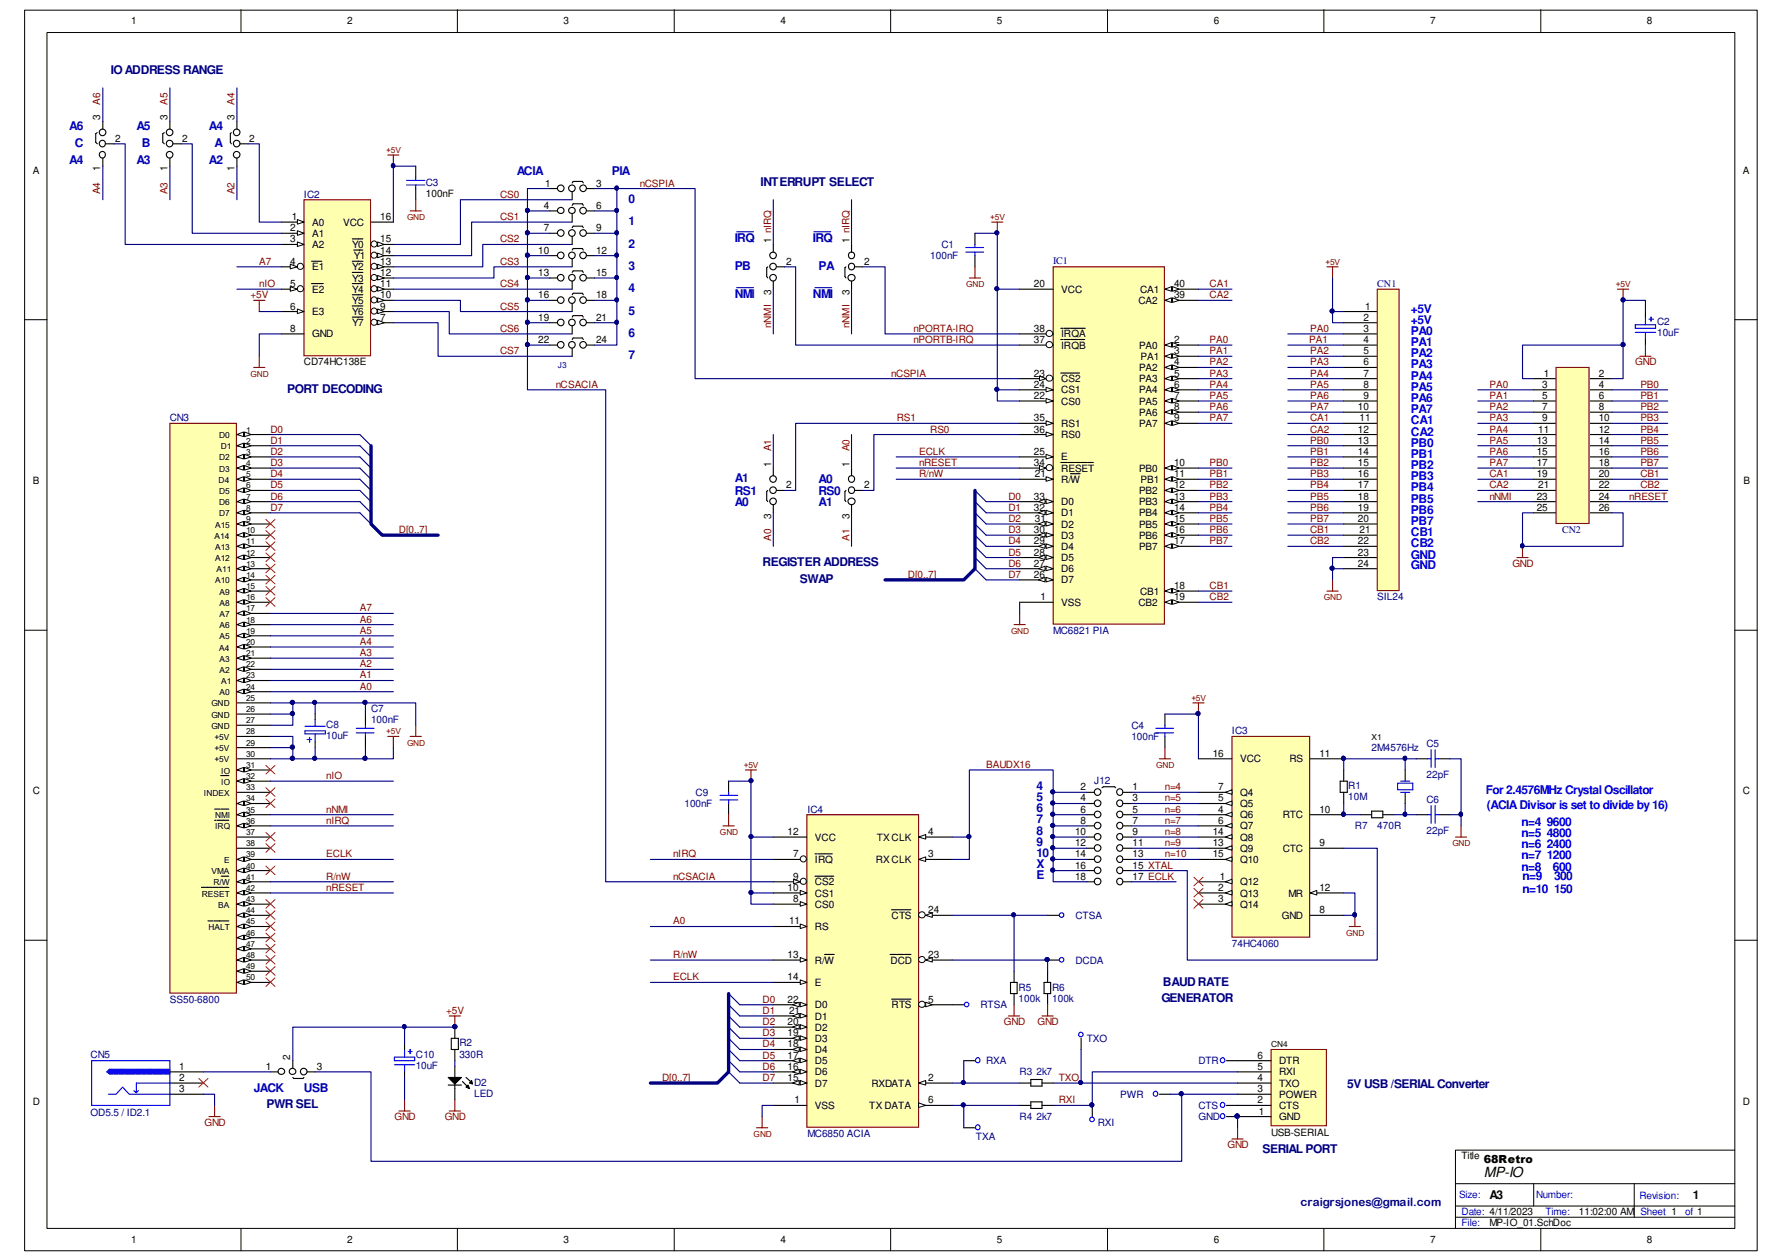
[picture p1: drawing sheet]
<svg xmlns="http://www.w3.org/2000/svg" width="297mm" height="210mm" viewBox="0 0 297 210" stroke-linecap="round" stroke-linejoin="round" font-family="sans-serif">
<defs><g id="words">
<text font-size="2.3" x="247.4" y="196.1">MP-IO</text>
<g font-size="2" fill="#000080">
<text x="18.5" y="12.4">IOADDRESS RANGE</text>
<text x="126.8" y="31">INTERRUPT SELECT</text>
<text x="47.9" y="65.4">PORT DECODING</text>
<text x="127.1" y="94.3">REGISTER ADDRESS</text>
<text x="133.3" y="97.1">SWAP</text>
<text x="193.6" y="167">GENERATOR</text>
<text x="193.8" y="164.3">BAUDRATE</text>
<text x="44.4" y="184.7">PWR SEL</text>
<text x="224.6" y="181.3">5V USB /SERIAL Converter</text>
<text x="210.4" y="192.1">SERIAL PORT</text>
</g>
<g font-size="2" fill="#0000bf">
<text x="11.6" y="21.7">A6</text>
<text x="22.7" y="21.7">A5</text>
<text x="34.8" y="21.7">A4</text>
<text x="11.6" y="27.3">A4</text>
<text x="12.5" y="24.5">C</text>
<text x="22.7" y="27.3">A3</text>
<text x="23.7" y="24.5">B</text>
<text x="34.8" y="27.3">A2</text>
<text x="35.8" y="24.5">A</text>
<text x="86.1" y="29.1">ACIA</text>
<text x="102" y="29.1">PIA</text>
<text x="104.8" y="33.8">0</text>
<text x="104.8" y="37.5">1</text>
<text x="104.8" y="41.2">2</text>
<text x="122.5" y="40.3">IRQ</text>
<text x="135.5" y="40.3">IRQ</text>
<text x="104.8" y="45">3</text>
<text x="122.5" y="45">PB</text>
<text x="136.4" y="45">PA</text>
<text x="104.8" y="48.7">4</text>
<text x="104.8" y="52.4">5</text>
<text x="122.5" y="49.6">NMI</text>
<text x="135.5" y="49.6">NMI</text>
<text x="104.8" y="56.1">6</text>
<text x="104.8" y="59.9">7</text>
<text x="122.5" y="82.4">RS1</text>
<text x="122.5" y="80.3">A1</text>
<text x="136.4" y="82.4">RS0</text>
<text x="136.4" y="80.5">A0</text>
<text x="122.5" y="84.2">A0</text>
<text x="136.4" y="84.2">A1</text>
<text x="172.8" y="131.6">4</text>
<text x="172.8" y="133.4">5</text>
<text x="172.8" y="135.3">6</text>
<text x="172.8" y="137.2">7</text>
<text x="172.8" y="139">8</text>
<text x="172.8" y="140.9">9</text>
<text x="172.8" y="142.7">10</text>
<text x="172.8" y="144.6">X</text>
<text x="172.8" y="146.5">E</text>
<text x="42.3" y="181.9">JACK</text>
<text x="50.7" y="181.9">USB</text>
</g>
<g font-size="2" fill="#00f">
<text x="235.2" y="53.9">+5V</text>
<text x="235.2" y="52.1">+5V</text>
<text x="235.2" y="55.8">PA0</text>
<text x="235.2" y="57.7">PA1</text>
<text x="235.2" y="59.5">PA2</text>
<text x="235.2" y="63.2">PA4</text>
<text x="235.2" y="65.1">PA5</text>
<text x="235.2" y="61.4">PA3</text>
<text x="235.2" y="67">PA6</text>
<text x="235.2" y="68.8">PA7</text>
<text x="235.2" y="70.7">CA1</text>
<text x="235.2" y="74.4">PB0</text>
<text x="235.2" y="76.3">PB1</text>
<text x="235.2" y="72.6">CA2</text>
<text x="235.2" y="78.1">PB2</text>
<text x="235.2" y="80">PB3</text>
<text x="235.2" y="81.9">PB4</text>
<text x="235.2" y="83.7">PB5</text>
<text x="235.2" y="85.6">PB6</text>
<text x="235.2" y="87.5">PB7</text>
<text x="235.2" y="89.3">CB1</text>
<text x="235.2" y="91.2">CB2</text>
<text x="235.2" y="93">GND</text>
<text x="235.2" y="94.7">GND</text>
<text x="247.7" y="132.3">For 2.4576MHz Crystal Oscillator</text>
<text x="247.9" y="134.8">(ACIADivisor is set to divide by16)</text>
<text x="253.6" y="137.6">n=4</text>
<text x="257.8" y="137.6">9600</text>
<text x="253.6" y="139.4">n=5</text>
<text x="253.6" y="141.3">n=6</text>
<text x="253.6" y="143.2">n=7</text>
<text x="257.8" y="139.4">4800</text>
<text x="257.8" y="141.3">2400</text>
<text x="257.8" y="143.2">1200</text>
<text x="253.6" y="145">n=8</text>
<text x="253.8" y="146.6">n=9</text>
<text x="253.8" y="148.8">n=10</text>
<text x="258.9" y="145">600</text>
<text x="259" y="146.6">300</text>
<text x="259" y="148.8">150</text>
</g>
<g font-size="2">
<text x="248.3" y="199.7">A3</text>
<text x="282.1" y="199.7">1</text>
</g>
<text font-size="1.9" fill="#000080" x="216.8" y="200.8">craigrsjones@gmail.com</text>
<text font-size="1.8" x="247.4" y="193.8">68Retro</text>
<g font-size="1.7">
<text x="21.9" y="4.1">1</text>
<text x="57.9" y="4.1">2</text>
<text x="93.9" y="4.1">3</text>
<text x="130.1" y="4.1">4</text>
<text x="166.2" y="4.1">5</text>
<text x="202.3" y="4.1">6</text>
<text x="238.4" y="4.1">7</text>
<text x="274.5" y="4.1">8</text>
<text x="16.7" y="20.1" transform="rotate(-90 16.7 20.1)">3</text>
<text x="19.2" y="23.6">2</text>
<text x="27.9" y="20.1" transform="rotate(-90 27.9 20.1)">3</text>
<text x="30.3" y="23.6">2</text>
<text x="39.1" y="20.1" transform="rotate(-90 39.1 20.1)">3</text>
<text x="41.5" y="23.6">2</text>
<text x="5.5" y="29">A</text>
<text x="16.7" y="28.4" transform="rotate(-90 16.7 28.4)">1</text>
<text x="27.9" y="28.4" transform="rotate(-90 27.9 28.4)">1</text>
<text x="39.1" y="28.4" transform="rotate(-90 39.1 28.4)">1</text>
<text x="290.5" y="29">A</text>
<text x="71" y="32.8">100nF</text>
<text x="90.6" y="34.8">4</text>
<text x="90.9" y="31.1">1</text>
<text x="99.4" y="31.1">3</text>
<text x="99.4" y="34.8">6</text>
<text x="48.4" y="38.5">2</text>
<text x="48.4" y="40.4">3</text>
<text x="48.6" y="36.7">1</text>
<text x="52" y="37.6">A0</text>
<text x="52" y="39.5">A1</text>
<text x="52" y="41.3">A2</text>
<text x="57.2" y="37.6">VCC</text>
<text x="58.7" y="41.3">Y0</text>
<text x="63.4" y="40.4">15</text>
<text x="63.4" y="36.7">16</text>
<text x="90.6" y="38.5">7</text>
<text x="99.4" y="38.5">9</text>
<text x="128.6" y="40.6" transform="rotate(-90 128.6 40.6)">1 nIRQ</text>
<text x="141.6" y="40.6" transform="rotate(-90 141.6 40.6)">1 nIRQ</text>
<text x="48.4" y="44.1">4</text>
<text x="48.4" y="47.8">5</text>
<text x="52" y="45">E1</text>
<text x="58.7" y="46.9">Y3</text>
<text x="58.7" y="45">Y2</text>
<text x="59" y="43.2">Y1</text>
<text x="63.4" y="47.8">11</text>
<text x="63.4" y="46">12</text>
<text x="63.4" y="44.1">13</text>
<text x="63.4" y="42.2">14</text>
<text x="89.7" y="42.2">10</text>
<text x="89.7" y="46">13</text>
<text x="99.4" y="42.2">12</text>
<text x="99.4" y="46">15</text>
<text x="131" y="44.1">2</text>
<text x="144.1" y="44.1">2</text>
<text x="172.3" y="47.8">20</text>
<text x="195.7" y="47.8">40</text>
<text x="48.4" y="51.6">6</text>
<text x="52" y="48.8">E2</text>
<text x="52" y="52.5">E3</text>
<text x="58.7" y="50.6">Y5</text>
<text x="58.7" y="48.8">Y4</text>
<text x="58.7" y="52.5">Y6</text>
<text x="63.4" y="49.7">10</text>
<text x="63.4" y="53.4">7</text>
<text x="63.4" y="51.6">9</text>
<text x="89.7" y="49.7">16</text>
<text x="89.7" y="53.4">19</text>
<text x="99.4" y="49.7">18</text>
<text x="99.4" y="53.4">21</text>
<text x="128.6" y="49.2" transform="rotate(-90 128.6 49.2)">3</text>
<text x="141.6" y="49.2" transform="rotate(-90 141.6 49.2)">3</text>
<text x="176.9" y="48.8">VCC</text>
<text x="189.8" y="50.6">CA2</text>
<text x="190" y="48.8">CA1</text>
<text x="195.7" y="49.7">39</text>
<text x="227.3" y="53.4">2</text>
<text x="227.5" y="51.6">1</text>
<text x="48.4" y="55.3">8</text>
<text x="52" y="56.2">GND</text>
<text x="58.7" y="54.4">Y7</text>
<text x="89.7" y="57.2">22</text>
<text x="99.4" y="57.2">24</text>
<text x="172.3" y="57.2">37</text>
<text x="172.3" y="55.3">38</text>
<text x="176.9" y="58.1">IRQB</text>
<text x="176.9" y="56.2">IRQA</text>
<text x="189.9" y="58.1">PA0</text>
<text x="190.1" y="59.9">PA1</text>
<text x="195.7" y="57.2">2</text>
<text x="195.7" y="59">3</text>
<text x="227.3" y="55.3">3</text>
<text x="227.3" y="57.2">4</text>
<text x="227.3" y="59">5</text>
<text x="50.7" y="60.9">CD74HC138E</text>
<text x="172.3" y="62.7">23</text>
<text x="172.3" y="64.6">24</text>
<text x="176.9" y="63.7">CS2</text>
<text x="176.9" y="65.5">CS1</text>
<text x="189.9" y="61.8">PA2</text>
<text x="189.9" y="63.7">PA3</text>
<text x="189.9" y="65.5">PA4</text>
<text x="195.7" y="60.9">4</text>
<text x="195.7" y="62.7">5</text>
<text x="195.7" y="64.6">6</text>
<text x="227.3" y="60.9">6</text>
<text x="227.3" y="62.7">7</text>
<text x="227.3" y="64.6">8</text>
<text x="257.1" y="64.6">3</text>
<text x="257.3" y="62.7">1</text>
<text x="266.5" y="62.7">2</text>
<text x="266.5" y="64.6">4</text>
<text x="172.3" y="66.5">22</text>
<text x="172.3" y="70.2">35</text>
<text x="176.9" y="67.4">CS0</text>
<text x="176.9" y="71.1">RS1</text>
<text x="189.9" y="67.4">PA5</text>
<text x="189.9" y="69.3">PA6</text>
<text x="189.9" y="71.1">PA7</text>
<text x="195.7" y="66.5">7</text>
<text x="195.7" y="68.3">8</text>
<text x="195.7" y="70.2">9</text>
<text x="226.4" y="68.3">10</text>
<text x="226.6" y="70.2">11</text>
<text x="227.3" y="66.5">9</text>
<text x="257.1" y="66.5">5</text>
<text x="257.1" y="68.3">7</text>
<text x="257.1" y="70.2">9</text>
<text x="266.5" y="66.5">6</text>
<text x="266.5" y="68.3">8</text>
<text x="266.5" y="70.2">10</text>
<text x="128.6" y="77.8" transform="rotate(-90 128.6 77.8)">1</text>
<text x="141.6" y="77.8" transform="rotate(-90 141.6 77.8)">1</text>
<text x="172.3" y="75.8">25</text>
<text x="172.3" y="77.6">34</text>
<text x="172.3" y="72.1">36</text>
<text x="176.9" y="76.7">E</text>
<text x="176.9" y="73">RS0</text>
<text x="195.7" y="77.6">10</text>
<text x="226.4" y="72.1">12</text>
<text x="226.4" y="73.9">13</text>
<text x="226.4" y="75.8">14</text>
<text x="226.4" y="77.6">15</text>
<text x="256.2" y="73.9">13</text>
<text x="256.2" y="75.8">15</text>
<text x="256.2" y="77.6">17</text>
<text x="256.4" y="72.1">11</text>
<text x="266.5" y="72.1">12</text>
<text x="266.5" y="73.9">14</text>
<text x="266.5" y="75.8">16</text>
<text x="266.5" y="77.6">18</text>
<text x="5.5" y="80.7">B</text>
<text x="131" y="81.4">2</text>
<text x="144.1" y="81.4">2</text>
<text x="172.3" y="83.2">33</text>
<text x="172.5" y="79.5">21</text>
<text x="176.9" y="80.4">R/W</text>
<text x="176.9" y="78.6">RESET</text>
<text x="189.9" y="78.6">PB0</text>
<text x="189.9" y="82.3">PB2</text>
<text x="190.1" y="80.4">PB1</text>
<text x="195.7" y="81.4">12</text>
<text x="195.7" y="83.2">13</text>
<text x="195.7" y="79.5">11</text>
<text x="226.4" y="79.5">16</text>
<text x="226.4" y="81.4">17</text>
<text x="226.4" y="83.2">18</text>
<text x="256.2" y="79.5">19</text>
<text x="256.2" y="83.2">23</text>
<text x="256.4" y="81.4">21</text>
<text x="266.5" y="79.5">20</text>
<text x="266.5" y="81.4">22</text>
<text x="266.5" y="83.2">24</text>
<text x="290.6" y="80.7">B</text>
<text x="128.6" y="86.4" transform="rotate(-90 128.6 86.4)">3</text>
<text x="141.6" y="86.4" transform="rotate(-90 141.6 86.4)">3</text>
<text x="172.3" y="88.8">30</text>
<text x="172.3" y="85.1">32</text>
<text x="172.5" y="87">31</text>
<text x="176.9" y="89.7">D3</text>
<text x="176.9" y="87.9">D2</text>
<text x="176.9" y="86">D1</text>
<text x="176.9" y="84.2">D0</text>
<text x="189.9" y="84.2">PB3</text>
<text x="189.9" y="86">PB4</text>
<text x="189.9" y="87.9">PB5</text>
<text x="189.9" y="89.7">PB6</text>
<text x="195.7" y="85.1">14</text>
<text x="195.7" y="87">15</text>
<text x="195.7" y="88.8">16</text>
<text x="226.4" y="85.1">19</text>
<text x="226.4" y="87">20</text>
<text x="226.6" y="88.8">21</text>
<text x="256.2" y="85.1">25</text>
<text x="266.5" y="85.1">26</text>
<text x="172.3" y="94.4">27</text>
<text x="172.3" y="92.5">28</text>
<text x="172.3" y="90.7">29</text>
<text x="176.9" y="95.3">D6</text>
<text x="176.9" y="93.5">D5</text>
<text x="176.9" y="91.6">D4</text>
<text x="189.9" y="91.6">PB7</text>
<text x="195.7" y="90.7">17</text>
<text x="226.4" y="90.7">22</text>
<text x="226.4" y="92.5">23</text>
<text x="226.4" y="94.4">24</text>
<text x="172.3" y="96.3">26</text>
<text x="173.4" y="100">1</text>
<text x="176.9" y="100.9">VSS</text>
<text x="176.9" y="97.2">D7</text>
<text x="189.8" y="100.9">CB2</text>
<text x="190" y="99.1">CB1</text>
<text x="195.7" y="100">19</text>
<text x="195.7" y="98.1">18</text>
<text x="180.1" y="131.7">2</text>
<text x="188.8" y="131.7">1</text>
<text x="202.1" y="126.1">16</text>
<text x="203.1" y="131.7">7</text>
<text x="206.7" y="127">VCC</text>
<text x="214.9" y="127">RS</text>
<text x="219.9" y="126.1">11</text>
<text x="5.5" y="132.3">C</text>
<text x="180.1" y="133.5">4</text>
<text x="180.1" y="135.4">6</text>
<text x="180.1" y="137.2">8</text>
<text x="188.8" y="133.5">3</text>
<text x="188.8" y="135.4">5</text>
<text x="188.8" y="137.2">7</text>
<text x="203.1" y="135.4">4</text>
<text x="203.1" y="133.5">5</text>
<text x="203.1" y="137.2">6</text>
<text x="206.7" y="136.3">Q6</text>
<text x="206.7" y="134.5">Q5</text>
<text x="206.7" y="132.6">Q4</text>
<text x="213.8" y="136.3">RTC</text>
<text x="219.9" y="135.4">10</text>
<text x="290.5" y="132.3">C</text>
<text x="131.3" y="139.1">12</text>
<text x="132.2" y="142.8">7</text>
<text x="135.8" y="143.8">IRQ</text>
<text x="135.8" y="140">VCC</text>
<text x="146" y="143.8">RX CLK</text>
<text x="146.2" y="140">TX CLK</text>
<text x="154.7" y="142.8">3</text>
<text x="154.7" y="139.1">4</text>
<text x="179.2" y="139.1">10</text>
<text x="179.2" y="141">12</text>
<text x="179.2" y="142.8">14</text>
<text x="188.8" y="139.1">9</text>
<text x="188.8" y="141">11</text>
<text x="188.8" y="142.8">13</text>
<text x="202.1" y="141">13</text>
<text x="202.1" y="139.1">14</text>
<text x="202.1" y="142.8">15</text>
<text x="206.7" y="138.2">Q7</text>
<text x="206.7" y="141.9">Q9</text>
<text x="206.7" y="140">Q8</text>
<text x="206.7" y="143.8">Q10</text>
<text x="213.8" y="141.9">CTC</text>
<text x="219.9" y="141">9</text>
<text x="131.3" y="148.4">10</text>
<text x="132.2" y="146.6">9</text>
<text x="135.8" y="147.5">CS2</text>
<text x="135.8" y="149.4">CS1</text>
<text x="179.2" y="144.7">16</text>
<text x="179.2" y="146.6">18</text>
<text x="188.8" y="144.7">15 XTAL</text>
<text x="188.8" y="146.6">17 ECLK</text>
<text x="203.1" y="148.4">2</text>
<text x="203.3" y="146.6">1</text>
<text x="206.7" y="147.5">Q12</text>
<text x="206.7" y="149.4">Q13</text>
<text x="214.8" y="149.4">MR</text>
<text x="219.9" y="148.4">12</text>
<text x="131.5" y="154">11</text>
<text x="132.2" y="150.3">8</text>
<text x="135.8" y="151.2">CS0</text>
<text x="135.8" y="154.9">RS</text>
<text x="148.6" y="153.1">CTS</text>
<text x="154.7" y="152.1">24</text>
<text x="203.1" y="150.3">3</text>
<text x="206.7" y="151.2">Q14</text>
<text x="213.7" y="153.1">GND</text>
<text x="219.9" y="152.1">8</text>
<text x="131.3" y="159.6">13</text>
<text x="135.8" y="160.5">R/W</text>
<text x="148.5" y="160.5">DCD</text>
<text x="154.7" y="159.6">23</text>
<text x="131.3" y="163.3">14</text>
<text x="131.3" y="167">22</text>
<text x="135.8" y="164.3">E</text>
<text x="135.8" y="168">D0</text>
<text x="148.6" y="168">RTS</text>
<text x="154.7" y="167">5</text>
<text x="131.3" y="172.6">19</text>
<text x="131.3" y="170.8">20</text>
<text x="131.5" y="168.9">21</text>
<text x="135.8" y="173.6">D3</text>
<text x="135.8" y="171.7">D2</text>
<text x="135.8" y="169.8">D1</text>
<text x="29.8" y="178.2">1</text>
<text x="44.3" y="178.2">1</text>
<text x="48.4" y="176.5" transform="rotate(-90 48.4 176.5)">2</text>
<text x="52.8" y="178.2">3</text>
<text x="131.3" y="178.2">16</text>
<text x="131.3" y="176.4">17</text>
<text x="131.3" y="174.5">18</text>
<text x="135.8" y="179.2">D6</text>
<text x="135.8" y="177.3">D5</text>
<text x="135.8" y="175.4">D4</text>
<text x="209.6" y="176.4">6</text>
<text x="209.6" y="178.2">5</text>
<text x="213.2" y="179.2">RXI</text>
<text x="213.2" y="177.3">DTR</text>
<text x="5.5" y="184.1">D</text>
<text x="29.8" y="180.1">2</text>
<text x="29.8" y="181.9">3</text>
<text x="131.3" y="180.1">15</text>
<text x="132.5" y="183.8">1</text>
<text x="135.8" y="184.7">VSS</text>
<text x="135.8" y="181">D7</text>
<text x="144.9" y="184.7">TX DATA</text>
<text x="145.2" y="181">RXDATA</text>
<text x="154.7" y="180.1">2</text>
<text x="154.7" y="183.8">6</text>
<text x="209.6" y="183.8">2</text>
<text x="209.6" y="181.9">3</text>
<text x="209.6" y="180.1">4</text>
<text x="209.8" y="185.7">1</text>
<text x="213.2" y="184.7">CTS</text>
<text x="213.2" y="182.9">POWER</text>
<text x="213.2" y="181">TXO</text>
<text x="290.5" y="184.1">D</text>
<text x="211.9" y="189.2">USB-SERIAL</text>
<text x="213.2" y="186.6">GND</text>
<text x="243.6" y="193.1">Title</text>
<text x="263.2" y="202.4">11:02:00 AM</text>
<text x="21.9" y="207.1">1</text>
<text x="57.9" y="207.1">2</text>
<text x="93.9" y="207.1">3</text>
<text x="130.1" y="207.1">4</text>
<text x="166.2" y="207.1">5</text>
<text x="202.3" y="207.1">6</text>
<text x="238.4" y="207.1">7</text>
<text x="248.3" y="204.3">MP-IO_01.SchDoc</text>
<text x="274.5" y="207.1">8</text>
</g>
<g font-size="1.7" fill="#800000">
<text x="16.7" y="17.4" transform="rotate(-90 16.7 17.4)">A6</text>
<text x="27.9" y="17.4" transform="rotate(-90 27.9 17.4)">A5</text>
<text x="39.1" y="17.4" transform="rotate(-90 39.1 17.4)">A4</text>
<text x="16.7" y="32.3" transform="rotate(-90 16.7 32.3)">A4</text>
<text x="27.9" y="32.3" transform="rotate(-90 27.9 32.3)">A3</text>
<text x="39.1" y="32.3" transform="rotate(-90 39.1 32.3)">A2</text>
<text x="83.4" y="32.9">CS0</text>
<text x="106.6" y="31.1">nCSPIA</text>
<text x="83.4" y="36.7">CS1</text>
<text x="83.4" y="40.4">CS2</text>
<text x="43.2" y="47.8">nIO</text>
<text x="43.2" y="44.1">A7</text>
<text x="83.4" y="44.1">CS3</text>
<text x="83.4" y="47.8">CS4</text>
<text x="201.6" y="47.8">CA1</text>
<text x="41.8" y="49.7">+5V</text>
<text x="83.4" y="51.6">CS5</text>
<text x="201.6" y="49.7">CA2</text>
<text x="83.4" y="55.3">CS6</text>
<text x="83.4" y="59">CS7</text>
<text x="128.6" y="54.7" transform="rotate(-90 128.6 54.7)">nNMI</text>
<text x="141.6" y="54.7" transform="rotate(-90 141.6 54.7)">nNMI</text>
<text x="152.3" y="55.3">nPORTA-IRQ</text>
<text x="152.3" y="57.2">nPORTB-IRQ</text>
<text x="201.6" y="57.2">PA0</text>
<text x="201.6" y="59">PA1</text>
<text x="218.2" y="57.2">PA1</text>
<text x="218.4" y="55.3">PA0</text>
<text x="218.4" y="59">PA2</text>
<text x="92.7" y="64.6">nCSACIA</text>
<text x="148.5" y="62.7">nCSPIA</text>
<text x="201.6" y="60.9">PA2</text>
<text x="201.6" y="62.7">PA3</text>
<text x="201.6" y="64.6">PA4</text>
<text x="218.4" y="60.9">PA3</text>
<text x="218.4" y="62.7">PA4</text>
<text x="218.4" y="64.6">PA5</text>
<text x="248.3" y="64.6">PA0</text>
<text x="272.6" y="60.9">GND</text>
<text x="273.4" y="64.6">PB0</text>
<text x="149.5" y="70.2">RS1</text>
<text x="201.6" y="66.5">PA5</text>
<text x="201.6" y="68.3">PA6</text>
<text x="201.6" y="70.2">PA7</text>
<text x="218.4" y="66.5">PA6</text>
<text x="218.4" y="70.2">CA1</text>
<text x="218.4" y="68.3">PA7</text>
<text x="248.3" y="66.5">PA1</text>
<text x="248.3" y="68.3">PA2</text>
<text x="248.3" y="70.2">PA3</text>
<text x="273.4" y="66.5">PB1</text>
<text x="273.4" y="68.3">PB2</text>
<text x="273.4" y="70.2">PB3</text>
<text x="45.1" y="72.1">D0</text>
<text x="45.1" y="73.9">D1</text>
<text x="45.1" y="75.8">D2</text>
<text x="45.1" y="77.6">D3</text>
<text x="128.6" y="75.2" transform="rotate(-90 128.6 75.2)">A1</text>
<text x="141.6" y="75.2" transform="rotate(-90 141.6 75.2)">A0</text>
<text x="153.2" y="75.8">ECLK</text>
<text x="153.2" y="77.6">nRESET</text>
<text x="155.1" y="72.1">RS0</text>
<text x="201.6" y="77.6">PB0</text>
<text x="218.4" y="73.9">PB0</text>
<text x="218.4" y="75.8">PB1</text>
<text x="218.4" y="77.6">PB2</text>
<text x="218.4" y="72.1">CA2</text>
<text x="248.3" y="72.1">PA4</text>
<text x="248.3" y="73.9">PA5</text>
<text x="248.3" y="75.8">PA6</text>
<text x="248.3" y="77.6">PA7</text>
<text x="273.4" y="72.1">PB4</text>
<text x="273.4" y="73.9">PB5</text>
<text x="273.4" y="75.8">PB6</text>
<text x="273.4" y="77.6">PB7</text>
<text x="45.1" y="79.5">D4</text>
<text x="45.1" y="83.2">D6</text>
<text x="45.1" y="81.4">D5</text>
<text x="153.2" y="79.5">R/nW</text>
<text x="168.1" y="83.2">D0</text>
<text x="201.6" y="79.5">PB1</text>
<text x="201.6" y="81.4">PB2</text>
<text x="201.6" y="83.2">PB3</text>
<text x="218.4" y="79.5">PB3</text>
<text x="218.4" y="81.4">PB4</text>
<text x="218.4" y="83.2">PB5</text>
<text x="248.3" y="83.2">nNMI</text>
<text x="248.3" y="79.5">CA1</text>
<text x="248.3" y="81.4">CA2</text>
<text x="271.6" y="83.2">nRESET</text>
<text x="273.4" y="79.5">CB1</text>
<text x="273.4" y="81.4">CB2</text>
<text x="45.1" y="85.1">D7</text>
<text x="66.5" y="88.8">D[0..7]</text>
<text x="168.1" y="85.1">D1</text>
<text x="168.1" y="87">D2</text>
<text x="168.1" y="88.8">D3</text>
<text x="201.6" y="85.1">PB4</text>
<text x="201.6" y="87">PB5</text>
<text x="201.6" y="88.8">PB6</text>
<text x="218.4" y="85.1">PB6</text>
<text x="218.4" y="87">PB7</text>
<text x="218.4" y="88.8">CB1</text>
<text x="128.6" y="90.1" transform="rotate(-90 128.6 90.1)">A0</text>
<text x="141.6" y="90.1" transform="rotate(-90 141.6 90.1)">A1</text>
<text x="168.1" y="90.7">D4</text>
<text x="168.1" y="92.5">D5</text>
<text x="168.1" y="94.4">D6</text>
<text x="201.6" y="90.7">PB7</text>
<text x="218.4" y="90.7">CB2</text>
<text x="252.1" y="94.4">GND</text>
<text x="60" y="101.9">A7</text>
<text x="151.3" y="96.3">D[0..7]</text>
<text x="168.1" y="96.3">D7</text>
<text x="201.6" y="98.1">CB1</text>
<text x="201.6" y="100">CB2</text>
<text x="60" y="107.4">A4</text>
<text x="60" y="105.6">A5</text>
<text x="60" y="103.7">A6</text>
<text x="60" y="113">A1</text>
<text x="60" y="111.2">A2</text>
<text x="60" y="109.3">A3</text>
<text x="60" y="114.9">A0</text>
<text x="54.4" y="129.8">nIO</text>
<text x="164.4" y="127.9">BAUDX16</text>
<text x="194.2" y="131.7">n=4</text>
<text x="54.4" y="135.4">nNMI</text>
<text x="54.4" y="137.2">nIRQ</text>
<text x="194.2" y="133.5">n=5</text>
<text x="194.2" y="135.4">n=6</text>
<text x="194.2" y="137.2">n=7</text>
<text x="54.4" y="142.8">ECLK</text>
<text x="112.2" y="142.8">nIRQ</text>
<text x="194.2" y="139.1">n=8</text>
<text x="194.2" y="141">n=9</text>
<text x="194.2" y="142.8">n=10</text>
<text x="54.4" y="146.6">R/nW</text>
<text x="54.4" y="148.4">nRESET</text>
<text x="112.2" y="146.6">nCSACIA</text>
<text x="112.2" y="154">A0</text>
<text x="112.2" y="159.6">R/nW</text>
<text x="112.2" y="163.3">ECLK</text>
<text x="127.1" y="167">D0</text>
<text x="74.4" y="168.9">+5V</text>
<text x="127.1" y="168.9">D1</text>
<text x="127.1" y="170.8">D2</text>
<text x="127.1" y="172.6">D3</text>
<text x="167.3" y="170.8">GND</text>
<text x="172.9" y="170.8">GND</text>
<text x="127.1" y="174.5">D4</text>
<text x="127.1" y="176.4">D5</text>
<text x="127.1" y="178.2">D6</text>
<text x="110.4" y="180.1">D[0..7]</text>
<text x="127.1" y="180.1">D7</text>
<text x="176.5" y="180.1">TXO</text>
<text x="176.5" y="183.8">RXI</text>
<text x="34.1" y="187.5">GND</text>
<text x="65.7" y="186.6">GND</text>
<text x="74.1" y="186.6">GND</text>
<text x="204.6" y="191.3">GND</text>
</g>
<g font-size="1.7" fill="#000080">
<text x="50.7" y="32.9">IC2</text>
<text x="71" y="30.9">C3</text>
<text x="156.9" y="41.3">C1</text>
<text x="155.1" y="43.2">100nF</text>
<text x="175.6" y="44">IC1</text>
<text x="229.6" y="47.8">CN1</text>
<text x="276.2" y="54.2">C2</text>
<text x="276.2" y="56">10uF</text>
<text x="28.3" y="70.2">CN3</text>
<text x="260.4" y="88.7">CN2</text>
<text x="229.6" y="100">SIL24</text>
<text x="175.6" y="105.6">MC6821 PIA</text>
<text x="61.8" y="118.6">C7</text>
<text x="54.4" y="123.1">10uF</text>
<text x="61.8" y="120.5">100nF</text>
<text x="188.6" y="121.4">C4</text>
<text x="188.6" y="123.3">100nF</text>
<text x="205.4" y="122.3">IC3</text>
<text x="228.6" y="125.1">2M4576Hz</text>
<text x="237.8" y="124.4">C5</text>
<text x="182.4" y="130.6">J12</text>
<text x="224.7" y="131.5">R1</text>
<text x="237.8" y="129.6">22pF</text>
<text x="114.1" y="134.5">100nF</text>
<text x="115.9" y="132.6">C9</text>
<text x="134.6" y="135.4">IC4</text>
<text x="224.7" y="133.4">10M</text>
<text x="237.8" y="133.7">C6</text>
<text x="229.6" y="138.2">470R</text>
<text x="237.8" y="138.9">22pF</text>
<text x="179.3" y="153.1">CTSA</text>
<text x="179.3" y="160.5">DCDA</text>
<text x="205.4" y="157.7">74HC4060</text>
<text x="28.3" y="167">SS50-6800</text>
<text x="163.4" y="168">RTSA</text>
<text x="169.8" y="165">R5</text>
<text x="169.8" y="166.9">100k</text>
<text x="175.4" y="165">R6</text>
<text x="175.4" y="166.9">100k</text>
<text x="181.1" y="173.6">TXO</text>
<text x="15.1" y="176.2">CN5</text>
<text x="69.3" y="176.2">C10</text>
<text x="69.3" y="178.1">10uF</text>
<text x="76.6" y="174.3">R2</text>
<text x="76.6" y="176.2">330R</text>
<text x="164.4" y="177.3">RXA</text>
<text x="199.8" y="177.3">DTR</text>
<text x="15.1" y="185.8">OD5.5 / ID2.1</text>
<text x="79" y="180.8">D2</text>
<text x="79" y="182.7">LED</text>
<text x="186.7" y="182.9">PWR</text>
<text x="199.8" y="184.7">CTS</text>
<text x="134.6" y="189.4">MC6850 ACIA</text>
<text x="162.7" y="190">TXA</text>
<text x="183" y="187.5">RXI</text>
<text x="199.8" y="186.6">GND</text>
</g>
<g font-size="1.7" fill="#11037f">
<text x="54.4" y="121.2">C8</text>
<text x="225.8" y="138.2">R7</text>
<text x="170" y="179.2">R3</text>
<text x="172.8" y="179.2">2k7</text>
<text x="170" y="186.6">R4</text>
<text x="172.8" y="186.6">2k7</text>
</g>
<g font-size="1.7" fill="#00f">
<text x="243.2" y="199.6">Size:</text>
<text x="243.6" y="202.4">Date: 4/11/2023</text>
<text x="256.1" y="199.6">Number:</text>
<text x="257.6" y="202.4">Time:</text>
<text x="273.3" y="199.8">Revision:</text>
<text x="273.4" y="202.4">Sheet 1</text>
<text x="280.9" y="202.4">of 1</text>
<text x="243.6" y="204.3">File:</text>
</g>
<g font-size="1.4" fill="#800000">
<text x="64.4" y="25.5">+V</text>
<text x="65.1" y="25.5">5</text>
<text x="67.9" y="36.7">GND</text>
<text x="165.1" y="36.7">+V</text>
<text x="165.8" y="36.7">5</text>
<text x="161.1" y="47.8">GND</text>
<text x="220.9" y="44.1">+V</text>
<text x="221.7" y="44.1">5</text>
<text x="269.4" y="47.8">+V</text>
<text x="270.1" y="47.8">5</text>
<text x="41.8" y="62.7">GND</text>
<text x="220.7" y="100">GND</text>
<text x="168.5" y="105.6">GND</text>
<text x="198.6" y="116.8">+V</text>
<text x="199.3" y="116.8">5</text>
<text x="64.4" y="122.3">+V</text>
<text x="65.1" y="122.3">5</text>
<text x="67.9" y="124.2">GND</text>
<text x="124" y="127.9">+V</text>
<text x="124.8" y="127.9">5</text>
<text x="192.7" y="127.9">GND</text>
<text x="120" y="139.1">GND</text>
<text x="242.1" y="141">GND</text>
<text x="224.4" y="155.9">GND</text>
<text x="125.6" y="189.4">GND</text>
</g>
<g font-size="1.4" fill="#000080">
<text x="93" y="61.3">J</text>
<text x="93.7" y="61.3">3</text>
</g>
<g font-size="1.4">
<text x="36.5" y="73">D0</text>
<text x="36.5" y="76.7">D2</text>
<text x="36.8" y="74.8">D1</text>
<text x="41" y="73.9">2</text>
<text x="41" y="72.1">1</text>
<text x="41" y="75.8">3</text>
<text x="41" y="77.6">4</text>
<text x="36.4" y="80.4">D4</text>
<text x="36.5" y="78.6">D3</text>
<text x="36.5" y="82.3">D5</text>
<text x="41" y="79.5">5</text>
<text x="41" y="81.4">6</text>
<text x="41" y="83.2">7</text>
<text x="35.8" y="89.7">A1</text>
<text x="35.9" y="87.9">A1</text>
<text x="36.5" y="84.2">D6</text>
<text x="36.5" y="86">D7</text>
<text x="37.5" y="89.7">4</text>
<text x="37.5" y="87.9">5</text>
<text x="41" y="87">9</text>
<text x="41" y="85.1">8</text>
<text x="41" y="88.8">1</text>
<text x="41.8" y="88.8">0</text>
<text x="35.9" y="91.6">A1</text>
<text x="35.9" y="93.5">A1</text>
<text x="36.1" y="95.3">A1</text>
<text x="37.5" y="91.6">3</text>
<text x="37.5" y="93.5">2</text>
<text x="37.8" y="95.3">1</text>
<text x="41" y="90.7">1</text>
<text x="41" y="92.5">1</text>
<text x="41" y="94.4">1</text>
<text x="41.8" y="90.7">1</text>
<text x="41.8" y="92.5">2</text>
<text x="41.8" y="94.4">3</text>
<text x="35.9" y="97.2">A1</text>
<text x="36.6" y="99.1">A9</text>
<text x="36.6" y="100.9">A8</text>
<text x="37.5" y="97.2">0</text>
<text x="41" y="96.3">1</text>
<text x="41" y="98.1">1</text>
<text x="41" y="100">1</text>
<text x="41" y="101.9">1</text>
<text x="41.8" y="98.1">5</text>
<text x="41.8" y="100">6</text>
<text x="41.8" y="101.9">7</text>
<text x="41.8" y="96.3">4</text>
<text x="36.6" y="102.8">A7</text>
<text x="36.6" y="104.6">A6</text>
<text x="36.6" y="106.5">A5</text>
<text x="41" y="103.7">1</text>
<text x="41" y="105.6">1</text>
<text x="41" y="107.4">2</text>
<text x="41.8" y="103.7">8</text>
<text x="41.8" y="105.6">9</text>
<text x="41.8" y="107.4">0</text>
<text x="36.5" y="108.4">A4</text>
<text x="36.6" y="110.2">A3</text>
<text x="36.6" y="112.1">A2</text>
<text x="36.9" y="114">A1</text>
<text x="41" y="109.3">2</text>
<text x="41" y="111.2">2</text>
<text x="41" y="113">2</text>
<text x="41.8" y="109.3">1</text>
<text x="41.8" y="111.2">2</text>
<text x="41.8" y="113">3</text>
<text x="35.3" y="117.7">GND</text>
<text x="35.3" y="119.5">GND</text>
<text x="36.6" y="115.8">A0</text>
<text x="41" y="114.9">2</text>
<text x="41" y="116.8">2</text>
<text x="41" y="118.6">2</text>
<text x="41.8" y="114.9">4</text>
<text x="41.8" y="116.8">5</text>
<text x="41.8" y="118.6">6</text>
<text x="35.3" y="121.4">GND</text>
<text x="35.8" y="123.3">+V</text>
<text x="35.8" y="125.1">+V</text>
<text x="36.5" y="123.3">5</text>
<text x="36.5" y="125.1">5</text>
<text x="41" y="120.5">2</text>
<text x="41" y="122.3">2</text>
<text x="41" y="124.2">2</text>
<text x="41.8" y="120.5">7</text>
<text x="41.8" y="122.3">8</text>
<text x="41.8" y="124.2">9</text>
<text x="228.6" y="123.3">X1</text>
<text x="35.8" y="127">+V</text>
<text x="36.5" y="127">5</text>
<text x="36.9" y="128.9">I</text>
<text x="36.9" y="130.7">I</text>
<text x="37.3" y="128.9">O</text>
<text x="37.3" y="130.7">O</text>
<text x="41" y="131.7">3</text>
<text x="41" y="127.9">3</text>
<text x="41" y="129.8">3</text>
<text x="41" y="126.1">3</text>
<text x="41.8" y="131.7">3</text>
<text x="41.8" y="127.9">1</text>
<text x="41.8" y="129.8">2</text>
<text x="41.8" y="126.1">0</text>
<text x="34" y="132.6">IDEX</text>
<text x="34.4" y="132.6">N</text>
<text x="35.9" y="136.3">NMI</text>
<text x="41" y="133.5">3</text>
<text x="41" y="135.4">3</text>
<text x="41" y="137.2">3</text>
<text x="41.8" y="133.5">4</text>
<text x="41.8" y="135.4">5</text>
<text x="41.8" y="137.2">6</text>
<text x="35.9" y="138.2">IQ</text>
<text x="36.3" y="138.2">R</text>
<text x="37.4" y="143.8">E</text>
<text x="41" y="139.1">3</text>
<text x="41" y="141">3</text>
<text x="41" y="142.8">3</text>
<text x="41.8" y="139.1">7</text>
<text x="41.8" y="141">8</text>
<text x="41.8" y="142.8">9</text>
<text x="33.7" y="149.4">RESET</text>
<text x="35.3" y="145.6">VMA</text>
<text x="35.6" y="147.5">R/</text>
<text x="37" y="147.5">W</text>
<text x="41" y="148.4">4</text>
<text x="41" y="146.6">4</text>
<text x="41" y="144.7">4</text>
<text x="41.8" y="148.4">2</text>
<text x="41.8" y="146.6">1</text>
<text x="41.8" y="144.7">0</text>
<text x="34.8" y="154.9">HAL</text>
<text x="36.4" y="151.2">BA</text>
<text x="37.5" y="154.9">T</text>
<text x="41" y="152.1">4</text>
<text x="41" y="155.9">4</text>
<text x="41" y="154">4</text>
<text x="41" y="150.3">4</text>
<text x="41.8" y="152.1">4</text>
<text x="41.8" y="155.9">6</text>
<text x="41.8" y="154">5</text>
<text x="41.8" y="150.3">3</text>
<text x="41" y="157.7">4</text>
<text x="41" y="159.6">4</text>
<text x="41" y="161.5">4</text>
<text x="41.8" y="157.7">7</text>
<text x="41.8" y="159.6">8</text>
<text x="41.8" y="161.5">9</text>
<text x="41" y="163.3">5</text>
<text x="41.8" y="163.3">0</text>
<text x="211.9" y="174.5">CN4</text>
</g>
</g></defs>
<path d="M4.1 1.7h288.8v206.7h-288.8z" fill="none" stroke="#000" stroke-width=".17"/>
<path d="M7.9 5.5h281.3v199.1h-281.3z" fill="#fff"/>
<g fill="none" stroke="#000" stroke-width=".17">
<path d="M7.8 5.4h281.4v199.2h-281.4zM40.2 1.6v3.7M76.2 1.6v3.7M112.4 1.6v3.7M148.5 1.6v3.7M184.6 1.6v3.7M220.7 1.6v3.7M256.8 1.6v3.7M4.1 53.3h3.7M289.2 53.3h3.7M4.1 105h3.7M289.2 105h3.7"/>
<path d="M4.1 156.6h3.7M289.2 156.6h3.7M242.6 197.2h46.6M255.6 197.2v3.7M272.4 197.2v5.6M289.2 191.6h-46.6v11.2M40.2 204.6v3.8M76.2 204.6v3.8M112.4 204.6v3.8M148.5 204.6v3.8M184.6 204.6v3.8M220.7 204.6v3.8"/>
<path d="M242.6 202.8h46.6M242.6 200.9h46.6M242.6 202.8v1.8M256.8 204.6v3.8"/>
</g>
<path d="M28.3 70.5h11.1v94.9h-11.1z" fill-rule="evenodd" fill="#ffffb0"/>
<path d="M28.3 70.5h11.1v94.9h-11.1z" fill="none" stroke="#800000" stroke-width=".19"/>
<path d="M39.5 72.4h5.6" fill="none" stroke="#000" stroke-width=".19"/>
<path d="M39.5 72.4l1.1-.4v.7z" fill="#fff"/>
<path d="M39.5 72.4l1.1-.4v.7z" fill="none" stroke="#000" stroke-width=".17"/>
<path d="M40.8 72l1.1 .4-1.1 .3z" fill="#fff"/>
<path d="M40.8 72l1.1 .4-1.1 .3z" fill="none" stroke="#000" stroke-width=".17"/>
<path d="M39.5 74.3h5.6" fill="none" stroke="#000" stroke-width=".19"/>
<path d="M39.5 74.3l1.1-.5v.8z" fill="#fff"/>
<path d="M39.5 74.3l1.1-.5v.8z" fill="none" stroke="#000" stroke-width=".17"/>
<path d="M40.8 73.8l1.1 .5-1.1 .3z" fill="#fff"/>
<path d="M40.8 73.8l1.1 .5-1.1 .3z" fill="none" stroke="#000" stroke-width=".17"/>
<path d="M39.5 76.1h5.6" fill="none" stroke="#000" stroke-width=".19"/>
<path d="M39.5 76.1l1.1-.4v.8z" fill="#fff"/>
<path d="M39.5 76.1l1.1-.4v.8z" fill="none" stroke="#000" stroke-width=".17"/>
<path d="M40.8 75.7l1.1 .4-1.1 .4z" fill="#fff"/>
<path d="M40.8 75.7l1.1 .4-1.1 .4z" fill="none" stroke="#000" stroke-width=".17"/>
<path d="M39.5 78h5.6" fill="none" stroke="#000" stroke-width=".19"/>
<path d="M39.5 78l1.1-.4v.7z" fill="#fff"/>
<path d="M39.5 78l1.1-.4v.7z" fill="none" stroke="#000" stroke-width=".17"/>
<path d="M40.8 77.6l1.1 .4-1.1 .3z" fill="#fff"/>
<path d="M40.8 77.6l1.1 .4-1.1 .3z" fill="none" stroke="#000" stroke-width=".17"/>
<path d="M39.5 79.8h5.6" fill="none" stroke="#000" stroke-width=".19"/>
<path d="M39.5 79.8l1.1-.4v.8z" fill="#fff"/>
<path d="M39.5 79.8l1.1-.4v.8z" fill="none" stroke="#000" stroke-width=".17"/>
<path d="M40.8 79.4l1.1 .4-1.1 .4z" fill="#fff"/>
<path d="M40.8 79.4l1.1 .4-1.1 .4z" fill="none" stroke="#000" stroke-width=".17"/>
<path d="M39.5 81.7h5.6" fill="none" stroke="#000" stroke-width=".19"/>
<path d="M39.5 81.7l1.1-.4v.7z" fill="#fff"/>
<path d="M39.5 81.7l1.1-.4v.7z" fill="none" stroke="#000" stroke-width=".17"/>
<path d="M40.8 81.3l1.1 .4-1.1 .3z" fill="#fff"/>
<path d="M40.8 81.3l1.1 .4-1.1 .3z" fill="none" stroke="#000" stroke-width=".17"/>
<path d="M39.5 83.6h5.6" fill="none" stroke="#000" stroke-width=".19"/>
<path d="M39.5 83.6l1.1-.5v.8z" fill="#fff"/>
<path d="M39.5 83.6l1.1-.5v.8z" fill="none" stroke="#000" stroke-width=".17"/>
<path d="M40.8 83.1l1.1 .5-1.1 .3z" fill="#fff"/>
<path d="M40.8 83.1l1.1 .5-1.1 .3z" fill="none" stroke="#000" stroke-width=".17"/>
<path d="M39.5 85.4h5.6" fill="none" stroke="#000" stroke-width=".19"/>
<path d="M39.5 85.4l1.1-.4v.8z" fill="#fff"/>
<path d="M39.5 85.4l1.1-.4v.8z" fill="none" stroke="#000" stroke-width=".17"/>
<path d="M40.8 85l1.1 .4-1.1 .4z" fill="#fff"/>
<path d="M40.8 85l1.1 .4-1.1 .4z" fill="none" stroke="#000" stroke-width=".17"/>
<path d="M39.5 87.3h5.6" fill="none" stroke="#000" stroke-width=".19"/>
<path d="M39.5 87.3l1.1-.4v.7z" fill="#fff"/>
<path d="M39.5 87.3l1.1-.4v.7z" fill="none" stroke="#000" stroke-width=".17"/>
<path d="M40.8 86.9l1.1 .4-1.1 .3z" fill="#fff"/>
<path d="M40.8 86.9l1.1 .4-1.1 .3z" fill="none" stroke="#000" stroke-width=".17"/>
<path d="M39.5 89.2h5.6" fill="none" stroke="#000" stroke-width=".19"/>
<path d="M39.5 89.2l1.1-.5v.8z" fill="#fff"/>
<path d="M39.5 89.2l1.1-.5v.8z" fill="none" stroke="#000" stroke-width=".17"/>
<path d="M40.8 88.7l1.1 .5-1.1 .3z" fill="#fff"/>
<path d="M40.8 88.7l1.1 .5-1.1 .3z" fill="none" stroke="#000" stroke-width=".17"/>
<path d="M39.5 91h5.6" fill="none" stroke="#000" stroke-width=".19"/>
<path d="M39.5 91l1.1-.4v.8z" fill="#fff"/>
<path d="M39.5 91l1.1-.4v.8z" fill="none" stroke="#000" stroke-width=".17"/>
<path d="M40.8 90.6l1.1 .4-1.1 .4z" fill="#fff"/>
<path d="M40.8 90.6l1.1 .4-1.1 .4z" fill="none" stroke="#000" stroke-width=".17"/>
<path d="M39.5 92.9h5.6" fill="none" stroke="#000" stroke-width=".19"/>
<path d="M39.5 92.9l1.1-.4v.7z" fill="#fff"/>
<path d="M39.5 92.9l1.1-.4v.7z" fill="none" stroke="#000" stroke-width=".17"/>
<path d="M40.8 92.5l1.1 .4-1.1 .3z" fill="#fff"/>
<path d="M40.8 92.5l1.1 .4-1.1 .3z" fill="none" stroke="#000" stroke-width=".17"/>
<path d="M39.5 94.7h5.6" fill="none" stroke="#000" stroke-width=".19"/>
<path d="M39.5 94.7l1.1-.4v.8z" fill="#fff"/>
<path d="M39.5 94.7l1.1-.4v.8z" fill="none" stroke="#000" stroke-width=".17"/>
<path d="M40.8 94.3l1.1 .4-1.1 .4z" fill="#fff"/>
<path d="M40.8 94.3l1.1 .4-1.1 .4z" fill="none" stroke="#000" stroke-width=".17"/>
<path d="M39.5 96.6h5.6" fill="none" stroke="#000" stroke-width=".19"/>
<path d="M39.5 96.6l1.1-.4v.7z" fill="#fff"/>
<path d="M39.5 96.6l1.1-.4v.7z" fill="none" stroke="#000" stroke-width=".17"/>
<path d="M40.8 96.2l1.1 .4-1.1 .3z" fill="#fff"/>
<path d="M40.8 96.2l1.1 .4-1.1 .3z" fill="none" stroke="#000" stroke-width=".17"/>
<path d="M39.5 98.5h5.6" fill="none" stroke="#000" stroke-width=".19"/>
<path d="M39.5 98.5l1.1-.5v.8z" fill="#fff"/>
<path d="M39.5 98.5l1.1-.5v.8z" fill="none" stroke="#000" stroke-width=".17"/>
<path d="M40.8 98l1.1 .5-1.1 .3z" fill="#fff"/>
<path d="M40.8 98l1.1 .5-1.1 .3z" fill="none" stroke="#000" stroke-width=".17"/>
<path d="M39.5 100.3h5.6" fill="none" stroke="#000" stroke-width=".19"/>
<path d="M39.5 100.3l1.1-.4v.8z" fill="#fff"/>
<path d="M39.5 100.3l1.1-.4v.8z" fill="none" stroke="#000" stroke-width=".17"/>
<path d="M40.8 99.9l1.1 .4-1.1 .4z" fill="#fff"/>
<path d="M40.8 99.9l1.1 .4-1.1 .4z" fill="none" stroke="#000" stroke-width=".17"/>
<path d="M39.5 102.2h5.6" fill="none" stroke="#000" stroke-width=".19"/>
<path d="M39.5 102.2l1.1-.4v.7z" fill="#fff"/>
<path d="M39.5 102.2l1.1-.4v.7z" fill="none" stroke="#000" stroke-width=".17"/>
<path d="M40.8 101.8l1.1 .4-1.1 .3z" fill="#fff"/>
<path d="M40.8 101.8l1.1 .4-1.1 .3z" fill="none" stroke="#000" stroke-width=".17"/>
<path d="M39.5 104.1h5.6" fill="none" stroke="#000" stroke-width=".19"/>
<path d="M39.5 104.1l1.1-.5v.8z" fill="#fff"/>
<path d="M39.5 104.1l1.1-.5v.8z" fill="none" stroke="#000" stroke-width=".17"/>
<path d="M40.8 103.6l1.1 .5-1.1 .3z" fill="#fff"/>
<path d="M40.8 103.6l1.1 .5-1.1 .3z" fill="none" stroke="#000" stroke-width=".17"/>
<path d="M39.5 105.9h5.6" fill="none" stroke="#000" stroke-width=".19"/>
<path d="M39.5 105.9l1.1-.4v.8z" fill="#fff"/>
<path d="M39.5 105.9l1.1-.4v.8z" fill="none" stroke="#000" stroke-width=".17"/>
<path d="M40.8 105.5l1.1 .4-1.1 .4z" fill="#fff"/>
<path d="M40.8 105.5l1.1 .4-1.1 .4z" fill="none" stroke="#000" stroke-width=".17"/>
<path d="M39.5 107.8h5.6" fill="none" stroke="#000" stroke-width=".19"/>
<path d="M39.5 107.8l1.1-.4v.7z" fill="#fff"/>
<path d="M39.5 107.8l1.1-.4v.7z" fill="none" stroke="#000" stroke-width=".17"/>
<path d="M40.8 107.4l1.1 .4-1.1 .3z" fill="#fff"/>
<path d="M40.8 107.4l1.1 .4-1.1 .3z" fill="none" stroke="#000" stroke-width=".17"/>
<path d="M39.5 109.6h5.6" fill="none" stroke="#000" stroke-width=".19"/>
<path d="M39.5 109.6l1.1-.4v.8z" fill="#fff"/>
<path d="M39.5 109.6l1.1-.4v.8z" fill="none" stroke="#000" stroke-width=".17"/>
<path d="M40.8 109.2l1.1 .4-1.1 .4z" fill="#fff"/>
<path d="M40.8 109.2l1.1 .4-1.1 .4z" fill="none" stroke="#000" stroke-width=".17"/>
<path d="M39.5 111.5h5.6" fill="none" stroke="#000" stroke-width=".19"/>
<path d="M39.5 111.5l1.1-.4v.7z" fill="#fff"/>
<path d="M39.5 111.5l1.1-.4v.7z" fill="none" stroke="#000" stroke-width=".17"/>
<path d="M40.8 111.1l1.1 .4-1.1 .3z" fill="#fff"/>
<path d="M40.8 111.1l1.1 .4-1.1 .3z" fill="none" stroke="#000" stroke-width=".17"/>
<path d="M39.5 113.4h5.6" fill="none" stroke="#000" stroke-width=".19"/>
<path d="M39.5 113.4l1.1-.5v.8z" fill="#fff"/>
<path d="M39.5 113.4l1.1-.5v.8z" fill="none" stroke="#000" stroke-width=".17"/>
<path d="M40.8 112.9l1.1 .5-1.1 .3z" fill="#fff"/>
<path d="M40.8 112.9l1.1 .5-1.1 .3z" fill="none" stroke="#000" stroke-width=".17"/>
<path d="M39.5 115.2h5.6" fill="none" stroke="#000" stroke-width=".19"/>
<path d="M39.5 115.2l1.1-.4v.8z" fill="#fff"/>
<path d="M39.5 115.2l1.1-.4v.8z" fill="none" stroke="#000" stroke-width=".17"/>
<path d="M40.8 114.8l1.1 .4-1.1 .4z" fill="#fff"/>
<path d="M40.8 114.8l1.1 .4-1.1 .4z" fill="none" stroke="#000" stroke-width=".17"/>
<path d="M39.5 117.1h5.6M39.5 119h5.6M39.5 120.8h5.6M39.5 122.7h5.6M39.5 124.5h5.6M39.5 126.4h5.6M39.5 128.3h5.6" fill="none" stroke="#000" stroke-width=".19"/>
<path d="M39.5 128.3l1.1-.5v.8z" fill="#fff"/>
<path d="M39.5 128.3l1.1-.5v.8z" fill="none" stroke="#000" stroke-width=".17"/>
<path d="M40.8 127.8l1.1 .5-1.1 .3z" fill="#fff"/>
<path d="M40.8 127.8l1.1 .5-1.1 .3z" fill="none" stroke="#000" stroke-width=".17"/>
<path d="M39.5 130.1h5.6" fill="none" stroke="#000" stroke-width=".19"/>
<path d="M39.5 130.1l1.1-.4v.8z" fill="#fff"/>
<path d="M39.5 130.1l1.1-.4v.8z" fill="none" stroke="#000" stroke-width=".17"/>
<path d="M40.8 129.7l1.1 .4-1.1 .4z" fill="#fff"/>
<path d="M40.8 129.7l1.1 .4-1.1 .4z" fill="none" stroke="#000" stroke-width=".17"/>
<path d="M36.8 129.2h.3M37.2 129.2h.9M39.5 132h5.6M39.5 133.9h5.6" fill="none" stroke="#000" stroke-width=".19"/>
<path d="M39.5 133.9l1.1-.5v.8z" fill="#fff"/>
<path d="M39.5 133.9l1.1-.5v.8z" fill="none" stroke="#000" stroke-width=".17"/>
<path d="M40.8 133.4l1.1 .5-1.1 .3z" fill="#fff"/>
<path d="M40.8 133.4l1.1 .5-1.1 .3z" fill="none" stroke="#000" stroke-width=".17"/>
<path d="M39.5 135.7h5.6" fill="none" stroke="#000" stroke-width=".19"/>
<path d="M39.5 135.7l1.1-.4v.8z" fill="#fff"/>
<path d="M39.5 135.7l1.1-.4v.8z" fill="none" stroke="#000" stroke-width=".17"/>
<path d="M40.8 135.3l1.1 .4-1.1 .4z" fill="#fff"/>
<path d="M40.8 135.3l1.1 .4-1.1 .4z" fill="none" stroke="#000" stroke-width=".17"/>
<path d="M35.8 134.8h.8M36.8 134.8h1M37.9 134.8h.2M39.5 137.6h5.6" fill="none" stroke="#000" stroke-width=".19"/>
<path d="M39.5 137.6l1.1-.4v.7z" fill="#fff"/>
<path d="M39.5 137.6l1.1-.4v.7z" fill="none" stroke="#000" stroke-width=".17"/>
<path d="M40.8 137.2l1.1 .4-1.1 .3z" fill="#fff"/>
<path d="M40.8 137.2l1.1 .4-1.1 .3z" fill="none" stroke="#000" stroke-width=".17"/>
<path d="M35.8 136.7h.2M36.2 136.7h1.9M39.5 139.4h5.6M39.5 141.3h5.6M39.5 143.2h5.6" fill="none" stroke="#000" stroke-width=".19"/>
<path d="M39.5 143.2l1.1-.5v.8z" fill="#fff"/>
<path d="M39.5 143.2l1.1-.5v.8z" fill="none" stroke="#000" stroke-width=".17"/>
<path d="M40.8 142.7l1.1 .5-1.1 .3z" fill="#fff"/>
<path d="M40.8 142.7l1.1 .5-1.1 .3z" fill="none" stroke="#000" stroke-width=".17"/>
<path d="M39.5 145h5.6" fill="none" stroke="#000" stroke-width=".19"/>
<path d="M39.5 145l1.1-.4v.8z" fill="#fff"/>
<path d="M39.5 145l1.1-.4v.8z" fill="none" stroke="#000" stroke-width=".17"/>
<path d="M40.8 144.6l1.1 .4-1.1 .4z" fill="#fff"/>
<path d="M40.8 144.6l1.1 .4-1.1 .4z" fill="none" stroke="#000" stroke-width=".17"/>
<path d="M39.5 146.9h5.6" fill="none" stroke="#000" stroke-width=".19"/>
<path d="M39.5 146.9l1.1-.4v.7z" fill="#fff"/>
<path d="M39.5 146.9l1.1-.4v.7z" fill="none" stroke="#000" stroke-width=".17"/>
<path d="M40.8 146.5l1.1 .4-1.1 .3z" fill="#fff"/>
<path d="M40.8 146.5l1.1 .4-1.1 .3z" fill="none" stroke="#000" stroke-width=".17"/>
<path d="M36.9 146h1.2M39.5 148.8h5.6" fill="none" stroke="#000" stroke-width=".19"/>
<path d="M39.5 148.8l1.1-.5v.8z" fill="#fff"/>
<path d="M39.5 148.8l1.1-.5v.8z" fill="none" stroke="#000" stroke-width=".17"/>
<path d="M40.8 148.3l1.1 .5-1.1 .3z" fill="#fff"/>
<path d="M40.8 148.3l1.1 .5-1.1 .3z" fill="none" stroke="#000" stroke-width=".17"/>
<path d="M33.6 147.8h1.8M35.5 147.8h.9M36.4 147.8h.9M37.4 147.8h.7M39.5 150.6h5.6" fill="none" stroke="#000" stroke-width=".19"/>
<path d="M39.5 150.6l1.1-.4v.8z" fill="#fff"/>
<path d="M39.5 150.6l1.1-.4v.8z" fill="none" stroke="#000" stroke-width=".17"/>
<path d="M40.8 150.2l1.1 .4-1.1 .4z" fill="#fff"/>
<path d="M40.8 150.2l1.1 .4-1.1 .4z" fill="none" stroke="#000" stroke-width=".17"/>
<path d="M39.5 152.5h5.6" fill="none" stroke="#000" stroke-width=".19"/>
<path d="M39.5 152.5l1.1-.4v.7z" fill="#fff"/>
<path d="M39.5 152.5l1.1-.4v.7z" fill="none" stroke="#000" stroke-width=".17"/>
<path d="M40.8 152.1l1.1 .4-1.1 .3z" fill="#fff"/>
<path d="M40.8 152.1l1.1 .4-1.1 .3z" fill="none" stroke="#000" stroke-width=".17"/>
<path d="M39.5 154.3h5.6" fill="none" stroke="#000" stroke-width=".19"/>
<path d="M39.5 154.3l1.1-.4v.8z" fill="#fff"/>
<path d="M39.5 154.3l1.1-.4v.8z" fill="none" stroke="#000" stroke-width=".17"/>
<path d="M40.8 153.9l1.1 .4-1.1 .4z" fill="#fff"/>
<path d="M40.8 153.9l1.1 .4-1.1 .4z" fill="none" stroke="#000" stroke-width=".17"/>
<path d="M34.7 153.4h.8M35.7 153.4h1.6M37.4 153.4h.7M39.5 156.2h5.6" fill="none" stroke="#000" stroke-width=".19"/>
<path d="M39.5 156.2l1.1-.4v.7z" fill="#fff"/>
<path d="M39.5 156.2l1.1-.4v.7z" fill="none" stroke="#000" stroke-width=".17"/>
<path d="M40.8 155.8l1.1 .4-1.1 .3z" fill="#fff"/>
<path d="M40.8 155.8l1.1 .4-1.1 .3z" fill="none" stroke="#000" stroke-width=".17"/>
<path d="M39.5 158.1h5.6" fill="none" stroke="#000" stroke-width=".19"/>
<path d="M39.5 158.1l1.1-.5v.8z" fill="#fff"/>
<path d="M39.5 158.1l1.1-.5v.8z" fill="none" stroke="#000" stroke-width=".17"/>
<path d="M40.8 157.6l1.1 .5-1.1 .3z" fill="#fff"/>
<path d="M40.8 157.6l1.1 .5-1.1 .3z" fill="none" stroke="#000" stroke-width=".17"/>
<path d="M39.5 159.9h5.6" fill="none" stroke="#000" stroke-width=".19"/>
<path d="M39.5 159.9l1.1-.4v.8z" fill="#fff"/>
<path d="M39.5 159.9l1.1-.4v.8z" fill="none" stroke="#000" stroke-width=".17"/>
<path d="M40.8 159.5l1.1 .4-1.1 .4z" fill="#fff"/>
<path d="M40.8 159.5l1.1 .4-1.1 .4z" fill="none" stroke="#000" stroke-width=".17"/>
<path d="M39.5 161.8h5.6" fill="none" stroke="#000" stroke-width=".19"/>
<path d="M39.5 161.8l1.1-.4v.7z" fill="#fff"/>
<path d="M39.5 161.8l1.1-.4v.7z" fill="none" stroke="#000" stroke-width=".17"/>
<path d="M40.8 161.4l1.1 .4-1.1 .3z" fill="#fff"/>
<path d="M40.8 161.4l1.1 .4-1.1 .3z" fill="none" stroke="#000" stroke-width=".17"/>
<path d="M39.5 163.7h5.6" fill="none" stroke="#000" stroke-width=".19"/>
<path d="M39.5 163.7l1.1-.5v.8z" fill="#fff"/>
<path d="M39.5 163.7l1.1-.5v.8z" fill="none" stroke="#000" stroke-width=".17"/>
<path d="M40.8 163.2l1.1 .5-1.1 .3z" fill="#fff"/>
<path d="M40.8 163.2l1.1 .5-1.1 .3z" fill="none" stroke="#000" stroke-width=".17"/>
<path d="M175.6 44.4h18.5v59.6h-18.5z" fill-rule="evenodd" fill="#ffffb0"/>
<path d="M175.6 44.4h18.5v59.6h-18.5z" fill="none" stroke="#800000" stroke-width=".19"/>
<path d="M194.2 57.5h5.6M170 100.3h5.6" fill="none" stroke="#000" stroke-width=".19"/>
<path d="M194.2 57.5l1.1-.4v.7z" fill="#fff"/>
<path d="M194.2 57.5l1.1-.4v.7z" fill="none" stroke="#000" stroke-width=".17"/>
<path d="M195.4 57.1l1.2 .4-1.2 .3z" fill="#fff"/>
<path d="M195.4 57.1l1.2 .4-1.2 .3z" fill="none" stroke="#000" stroke-width=".17"/>
<path d="M194.2 59.4h5.6" fill="none" stroke="#000" stroke-width=".19"/>
<path d="M194.2 59.4l1.1-.5v.8z" fill="#fff"/>
<path d="M194.2 59.4l1.1-.5v.8z" fill="none" stroke="#000" stroke-width=".17"/>
<path d="M195.4 58.9l1.2 .5-1.2 .3z" fill="#fff"/>
<path d="M195.4 58.9l1.2 .5-1.2 .3z" fill="none" stroke="#000" stroke-width=".17"/>
<path d="M194.2 61.2h5.6" fill="none" stroke="#000" stroke-width=".19"/>
<path d="M194.2 61.2l1.1-.4v.8z" fill="#fff"/>
<path d="M194.2 61.2l1.1-.4v.8z" fill="none" stroke="#000" stroke-width=".17"/>
<path d="M195.4 60.8l1.2 .4-1.2 .4z" fill="#fff"/>
<path d="M195.4 60.8l1.2 .4-1.2 .4z" fill="none" stroke="#000" stroke-width=".17"/>
<path d="M194.2 63.1h5.6" fill="none" stroke="#000" stroke-width=".19"/>
<path d="M194.2 63.1l1.1-.4v.7z" fill="#fff"/>
<path d="M194.2 63.1l1.1-.4v.7z" fill="none" stroke="#000" stroke-width=".17"/>
<path d="M195.4 62.7l1.2 .4-1.2 .3z" fill="#fff"/>
<path d="M195.4 62.7l1.2 .4-1.2 .3z" fill="none" stroke="#000" stroke-width=".17"/>
<path d="M194.2 64.9h5.6" fill="none" stroke="#000" stroke-width=".19"/>
<path d="M194.2 64.9l1.1-.4v.8z" fill="#fff"/>
<path d="M194.2 64.9l1.1-.4v.8z" fill="none" stroke="#000" stroke-width=".17"/>
<path d="M195.4 64.5l1.2 .4-1.2 .4z" fill="#fff"/>
<path d="M195.4 64.5l1.2 .4-1.2 .4z" fill="none" stroke="#000" stroke-width=".17"/>
<path d="M194.2 66.8h5.6" fill="none" stroke="#000" stroke-width=".19"/>
<path d="M194.2 66.8l1.1-.4v.7z" fill="#fff"/>
<path d="M194.2 66.8l1.1-.4v.7z" fill="none" stroke="#000" stroke-width=".17"/>
<path d="M195.4 66.4l1.2 .4-1.2 .3z" fill="#fff"/>
<path d="M195.4 66.4l1.2 .4-1.2 .3z" fill="none" stroke="#000" stroke-width=".17"/>
<path d="M194.2 68.7h5.6" fill="none" stroke="#000" stroke-width=".19"/>
<path d="M194.2 68.7l1.1-.5v.8z" fill="#fff"/>
<path d="M194.2 68.7l1.1-.5v.8z" fill="none" stroke="#000" stroke-width=".17"/>
<path d="M195.4 68.2l1.2 .5-1.2 .3z" fill="#fff"/>
<path d="M195.4 68.2l1.2 .5-1.2 .3z" fill="none" stroke="#000" stroke-width=".17"/>
<path d="M194.2 70.5h5.6" fill="none" stroke="#000" stroke-width=".19"/>
<path d="M194.2 70.5l1.1-.4v.8z" fill="#fff"/>
<path d="M194.2 70.5l1.1-.4v.8z" fill="none" stroke="#000" stroke-width=".17"/>
<path d="M195.4 70.1l1.2 .4-1.2 .4z" fill="#fff"/>
<path d="M195.4 70.1l1.2 .4-1.2 .4z" fill="none" stroke="#000" stroke-width=".17"/>
<path d="M194.2 78h5.6" fill="none" stroke="#000" stroke-width=".19"/>
<path d="M194.2 78l1.1-.4v.7z" fill="#fff"/>
<path d="M194.2 78l1.1-.4v.7z" fill="none" stroke="#000" stroke-width=".17"/>
<path d="M195.4 77.6l1.2 .4-1.2 .3z" fill="#fff"/>
<path d="M195.4 77.6l1.2 .4-1.2 .3z" fill="none" stroke="#000" stroke-width=".17"/>
<path d="M194.2 79.8h5.6" fill="none" stroke="#000" stroke-width=".19"/>
<path d="M194.2 79.8l1.1-.4v.8z" fill="#fff"/>
<path d="M194.2 79.8l1.1-.4v.8z" fill="none" stroke="#000" stroke-width=".17"/>
<path d="M195.4 79.4l1.2 .4-1.2 .4z" fill="#fff"/>
<path d="M195.4 79.4l1.2 .4-1.2 .4z" fill="none" stroke="#000" stroke-width=".17"/>
<path d="M194.2 81.7h5.6" fill="none" stroke="#000" stroke-width=".19"/>
<path d="M194.2 81.7l1.1-.4v.7z" fill="#fff"/>
<path d="M194.2 81.7l1.1-.4v.7z" fill="none" stroke="#000" stroke-width=".17"/>
<path d="M195.4 81.3l1.2 .4-1.2 .3z" fill="#fff"/>
<path d="M195.4 81.3l1.2 .4-1.2 .3z" fill="none" stroke="#000" stroke-width=".17"/>
<path d="M194.2 83.6h5.6" fill="none" stroke="#000" stroke-width=".19"/>
<path d="M194.2 83.6l1.1-.5v.8z" fill="#fff"/>
<path d="M194.2 83.6l1.1-.5v.8z" fill="none" stroke="#000" stroke-width=".17"/>
<path d="M195.4 83.1l1.2 .5-1.2 .3z" fill="#fff"/>
<path d="M195.4 83.1l1.2 .5-1.2 .3z" fill="none" stroke="#000" stroke-width=".17"/>
<path d="M194.2 85.4h5.6" fill="none" stroke="#000" stroke-width=".19"/>
<path d="M194.2 85.4l1.1-.4v.8z" fill="#fff"/>
<path d="M194.2 85.4l1.1-.4v.8z" fill="none" stroke="#000" stroke-width=".17"/>
<path d="M195.4 85l1.2 .4-1.2 .4z" fill="#fff"/>
<path d="M195.4 85l1.2 .4-1.2 .4z" fill="none" stroke="#000" stroke-width=".17"/>
<path d="M194.2 87.3h5.6" fill="none" stroke="#000" stroke-width=".19"/>
<path d="M194.2 87.3l1.1-.4v.7z" fill="#fff"/>
<path d="M194.2 87.3l1.1-.4v.7z" fill="none" stroke="#000" stroke-width=".17"/>
<path d="M195.4 86.9l1.2 .4-1.2 .3z" fill="#fff"/>
<path d="M195.4 86.9l1.2 .4-1.2 .3z" fill="none" stroke="#000" stroke-width=".17"/>
<path d="M194.2 89.2h5.6" fill="none" stroke="#000" stroke-width=".19"/>
<path d="M194.2 89.2l1.1-.5v.8z" fill="#fff"/>
<path d="M194.2 89.2l1.1-.5v.8z" fill="none" stroke="#000" stroke-width=".17"/>
<path d="M195.4 88.7l1.2 .5-1.2 .3z" fill="#fff"/>
<path d="M195.4 88.7l1.2 .5-1.2 .3z" fill="none" stroke="#000" stroke-width=".17"/>
<path d="M194.2 91h5.6" fill="none" stroke="#000" stroke-width=".19"/>
<path d="M194.2 91l1.1-.4v.8z" fill="#fff"/>
<path d="M194.2 91l1.1-.4v.8z" fill="none" stroke="#000" stroke-width=".17"/>
<path d="M195.4 90.6l1.2 .4-1.2 .4z" fill="#fff"/>
<path d="M195.4 90.6l1.2 .4-1.2 .4z" fill="none" stroke="#000" stroke-width=".17"/>
<path d="M194.2 98.5h5.6" fill="none" stroke="#000" stroke-width=".19"/>
<path d="M194.2 98.5l1.1-.5v.8z" fill="#fff"/>
<path d="M194.2 98.5l1.1-.5v.8z" fill="none" stroke="#000" stroke-width=".17"/>
<path d="M195.4 98l1.2 .5-1.2 .3z" fill="#fff"/>
<path d="M195.4 98l1.2 .5-1.2 .3z" fill="none" stroke="#000" stroke-width=".17"/>
<path d="M194.2 100.3h5.6" fill="none" stroke="#000" stroke-width=".19"/>
<path d="M194.2 100.3l1.1-.4v.8z" fill="#fff"/>
<path d="M194.2 100.3l1.1-.4v.8z" fill="none" stroke="#000" stroke-width=".17"/>
<path d="M195.4 99.9l1.2 .4-1.2 .4z" fill="#fff"/>
<path d="M195.4 99.9l1.2 .4-1.2 .4z" fill="none" stroke="#000" stroke-width=".17"/>
<path d="M170 48.2h5.6M170 79.8h5.6" fill="none" stroke="#000" stroke-width=".19"/>
<path d="M174.4 79.4l1.2 .4-1.2 .4z" fill="#fff"/>
<path d="M174.4 79.4l1.2 .4-1.2 .4z" fill="none" stroke="#000" stroke-width=".17"/>
<path d="M170 66.8h5.6M178.4 78.9h1.6" fill="none" stroke="#000" stroke-width=".19"/>
<path d="M174.4 66.4l1.2 .4-1.2 .3z" fill="#fff"/>
<path d="M174.4 66.4l1.2 .4-1.2 .3z" fill="none" stroke="#000" stroke-width=".17"/>
<path d="M170 63.1h5.6" fill="none" stroke="#000" stroke-width=".19"/>
<circle cx="174.9" cy="63" r=".54" fill="#fff"/>
<circle cx="174.9" cy="63" r=".54" fill="none" stroke="#000" stroke-width=".17"/>
<path d="M173.3 62.7l1.1 .4-1.1 .3z" fill="#fff"/>
<path d="M173.3 62.7l1.1 .4-1.1 .3z" fill="none" stroke="#000" stroke-width=".17"/>
<path d="M170 64.9h5.6M176.8 62.1h1.1M178 62.1h1M179.1 62.1h.9" fill="none" stroke="#000" stroke-width=".19"/>
<path d="M174.4 64.5l1.2 .4-1.2 .4z" fill="#fff"/>
<path d="M174.4 64.5l1.2 .4-1.2 .4z" fill="none" stroke="#000" stroke-width=".17"/>
<path d="M170 76.1h5.6" fill="none" stroke="#000" stroke-width=".19"/>
<path d="M174.4 75.7l1.2 .4-1.2 .4z" fill="#fff"/>
<path d="M174.4 75.7l1.2 .4-1.2 .4z" fill="none" stroke="#000" stroke-width=".17"/>
<path d="M170 96.6h5.6" fill="none" stroke="#000" stroke-width=".19"/>
<path d="M174.4 96.2l1.2 .4-1.2 .3z" fill="#fff"/>
<path d="M174.4 96.2l1.2 .4-1.2 .3z" fill="none" stroke="#000" stroke-width=".17"/>
<path d="M173.1 96.6l1.1-.4v.7z" fill="#fff"/>
<path d="M173.1 96.6l1.1-.4v.7z" fill="none" stroke="#000" stroke-width=".17"/>
<path d="M170 94.7h5.6" fill="none" stroke="#000" stroke-width=".19"/>
<path d="M174.4 94.3l1.2 .4-1.2 .4z" fill="#fff"/>
<path d="M174.4 94.3l1.2 .4-1.2 .4z" fill="none" stroke="#000" stroke-width=".17"/>
<path d="M173.1 94.7l1.1-.4v.8z" fill="#fff"/>
<path d="M173.1 94.7l1.1-.4v.8z" fill="none" stroke="#000" stroke-width=".17"/>
<path d="M170 92.9h5.6" fill="none" stroke="#000" stroke-width=".19"/>
<path d="M174.4 92.5l1.2 .4-1.2 .3z" fill="#fff"/>
<path d="M174.4 92.5l1.2 .4-1.2 .3z" fill="none" stroke="#000" stroke-width=".17"/>
<path d="M173.1 92.9l1.1-.4v.7z" fill="#fff"/>
<path d="M173.1 92.9l1.1-.4v.7z" fill="none" stroke="#000" stroke-width=".17"/>
<path d="M170 91h5.6" fill="none" stroke="#000" stroke-width=".19"/>
<path d="M174.4 90.6l1.2 .4-1.2 .4z" fill="#fff"/>
<path d="M174.4 90.6l1.2 .4-1.2 .4z" fill="none" stroke="#000" stroke-width=".17"/>
<path d="M173.1 91l1.1-.4v.8z" fill="#fff"/>
<path d="M173.1 91l1.1-.4v.8z" fill="none" stroke="#000" stroke-width=".17"/>
<path d="M170 89.2h5.6" fill="none" stroke="#000" stroke-width=".19"/>
<path d="M174.4 88.7l1.2 .5-1.2 .3z" fill="#fff"/>
<path d="M174.4 88.7l1.2 .5-1.2 .3z" fill="none" stroke="#000" stroke-width=".17"/>
<path d="M173.1 89.2l1.1-.5v.8z" fill="#fff"/>
<path d="M173.1 89.2l1.1-.5v.8z" fill="none" stroke="#000" stroke-width=".17"/>
<path d="M170 87.3h5.6" fill="none" stroke="#000" stroke-width=".19"/>
<path d="M174.4 86.9l1.2 .4-1.2 .3z" fill="#fff"/>
<path d="M174.4 86.9l1.2 .4-1.2 .3z" fill="none" stroke="#000" stroke-width=".17"/>
<path d="M173.1 87.3l1.1-.4v.7z" fill="#fff"/>
<path d="M173.1 87.3l1.1-.4v.7z" fill="none" stroke="#000" stroke-width=".17"/>
<path d="M170 85.4h5.6" fill="none" stroke="#000" stroke-width=".19"/>
<path d="M174.4 85l1.2 .4-1.2 .4z" fill="#fff"/>
<path d="M174.4 85l1.2 .4-1.2 .4z" fill="none" stroke="#000" stroke-width=".17"/>
<path d="M173.1 85.4l1.1-.4v.8z" fill="#fff"/>
<path d="M173.1 85.4l1.1-.4v.8z" fill="none" stroke="#000" stroke-width=".17"/>
<path d="M170 83.6h5.6" fill="none" stroke="#000" stroke-width=".19"/>
<path d="M174.4 83.1l1.2 .5-1.2 .3z" fill="#fff"/>
<path d="M174.4 83.1l1.2 .5-1.2 .3z" fill="none" stroke="#000" stroke-width=".17"/>
<path d="M173.1 83.6l1.1-.5v.8z" fill="#fff"/>
<path d="M173.1 83.6l1.1-.5v.8z" fill="none" stroke="#000" stroke-width=".17"/>
<path d="M170 78h5.6" fill="none" stroke="#000" stroke-width=".19"/>
<circle cx="174.9" cy="77.9" r=".54" fill="#fff"/>
<circle cx="174.9" cy="77.9" r=".54" fill="none" stroke="#000" stroke-width=".17"/>
<path d="M173.3 77.6l1.1 .4-1.1 .3z" fill="#fff"/>
<path d="M173.3 77.6l1.1 .4-1.1 .3z" fill="none" stroke="#000" stroke-width=".17"/>
<path d="M170 70.5h5.6M176.8 77h1.1M178 77h1M179.1 77h1M180.2 77h1M181.3 77h.9" fill="none" stroke="#000" stroke-width=".19"/>
<path d="M174.4 70.1l1.2 .4-1.2 .4z" fill="#fff"/>
<path d="M174.4 70.1l1.2 .4-1.2 .4z" fill="none" stroke="#000" stroke-width=".17"/>
<path d="M170 72.4h5.6" fill="none" stroke="#000" stroke-width=".19"/>
<path d="M174.4 72l1.2 .4-1.2 .3z" fill="#fff"/>
<path d="M174.4 72l1.2 .4-1.2 .3z" fill="none" stroke="#000" stroke-width=".17"/>
<path d="M170 57.5h5.6" fill="none" stroke="#000" stroke-width=".19"/>
<circle cx="174.9" cy="57.4" r=".54" fill="#fff"/>
<circle cx="174.9" cy="57.4" r=".54" fill="none" stroke="#000" stroke-width=".17"/>
<path d="M170 55.6h5.6M176.8 56.6h.4M177.3 56.6h1.1M178.5 56.6h1.2M179.8 56.6h1" fill="none" stroke="#000" stroke-width=".19"/>
<circle cx="174.9" cy="55.6" r=".54" fill="#fff"/>
<circle cx="174.9" cy="55.6" r=".54" fill="none" stroke="#000" stroke-width=".17"/>
<path d="M176.8 54.7h.4M177.3 54.7h1.1M178.5 54.7h1.2M179.8 54.7h1.1M194.2 50h5.6" fill="none" stroke="#000" stroke-width=".19"/>
<path d="M194.2 50l1.1-.4v.8z" fill="#fff"/>
<path d="M194.2 50l1.1-.4v.8z" fill="none" stroke="#000" stroke-width=".17"/>
<path d="M195.4 49.6l1.2 .4-1.2 .4z" fill="#fff"/>
<path d="M195.4 49.6l1.2 .4-1.2 .4z" fill="none" stroke="#000" stroke-width=".17"/>
<path d="M194.2 48.2h5.6" fill="none" stroke="#000" stroke-width=".19"/>
<path d="M194.2 48.2l1.1-.4v.7z" fill="#fff"/>
<path d="M194.2 48.2l1.1-.4v.7z" fill="none" stroke="#000" stroke-width=".17"/>
<path d="M195.4 47.8l1.2 .4-1.2 .3z" fill="#fff"/>
<path d="M195.4 47.8l1.2 .4-1.2 .3z" fill="none" stroke="#000" stroke-width=".17"/>
<g fill="none" stroke="#f00" stroke-width=".17">
<path d="M44.3 86.5l1.5 1.5M44.3 88.4l1.5 1.4M44.3 90.3l1.5 1.4M44.3 92.1l1.5 1.5M44.3 94l1.5 1.4M44.3 95.8l1.5 1.5M44.3 97.7l1.5 1.4M44.3 99.6l1.5 1.4M45.8 86.5l-1.5 1.5M45.8 88.4l-1.5 1.4M45.8 90.3l-1.5 1.4M45.8 92.1l-1.5 1.5"/>
<path d="M45.8 94l-1.5 1.4M45.8 95.8l-1.5 1.5M45.8 97.7l-1.5 1.4M45.8 99.6l-1.5 1.4M44.3 131.2l1.5 1.5M44.3 133.1l1.5 1.4M44.3 127.5l1.5 1.4M45.8 131.2l-1.5 1.5M45.8 133.1l-1.5 1.4M45.8 127.5l-1.5 1.4M44.3 159.2l1.5 1.4M44.3 155.4l1.5 1.5"/>
<path d="M44.3 157.3l1.5 1.4M44.3 153.6l1.5 1.4M44.3 151.7l1.5 1.5M44.3 149.9l1.5 1.4M44.3 140.5l1.5 1.5M44.3 144.3l1.5 1.4M45.8 159.2l-1.5 1.4M45.8 155.4l-1.5 1.5M45.8 157.3l-1.5 1.4M45.8 153.6l-1.5 1.4M45.8 151.7l-1.5 1.5M45.8 149.9l-1.5 1.4"/>
<path d="M45.8 140.5l-1.5 1.5M45.8 144.3l-1.5 1.4M44.3 162.9l1.5 1.4M44.3 161l1.5 1.5M45.8 162.9l-1.5 1.4M45.8 161l-1.5 1.5"/>
</g>
<path d="M165.3 37h1.9M166.2 37v1.9M169 104.1h1.9M170 102.2v1.9M64.6 122.7h1.9M65.6 122.7v1.8M68.4 122.7h1.8M69.3 120.8v1.9" fill="none" stroke="#800000" stroke-width=".19"/>
<path d="M60.9 119v1.8M60.9 122.7v1.8" fill="none" stroke="#000" stroke-width=".19"/>
<path d="M59.4 122.1h3M59.4 121.3h3M60.9 120.8v.5M60.9 122.1v.6" fill="none" stroke="#00f" stroke-width=".19"/>
<circle cx="166.2" cy="38.8" r=".33" fill="#000080"/>
<circle cx="166.2" cy="38.8" r=".33" fill="none" stroke="#000080" stroke-width=".17"/>
<path d="M223.4 130.1h1.2v1.9h-1.2zM224 128.3v1.8M224 132v1.9M236.1 135.7h1.9M236.1 126.4h1.9M239.8 135.7h1.9M239.8 126.4h1.9" fill="none" stroke="#000" stroke-width=".19"/>
<path d="M238 135.7h.5M238 126.4h.5M238.5 124.9v2.9M238.5 134.2v3M239.2 124.9v2.9M239.2 134.2v3M239.2 135.7h.6M239.2 126.4h.6" fill="none" stroke="#00f" stroke-width=".19"/>
<path d="M242.6 139.4h1.9M243.5 137.6v1.8" fill="none" stroke="#800000" stroke-width=".19"/>
<path d="M205.4 122.7h12.9v33.4h-12.9z" fill-rule="evenodd" fill="#ffffb0"/>
<path d="M205.4 122.7h12.9v33.4h-12.9z" fill="none" stroke="#800000" stroke-width=".19"/>
<path d="M199.8 146.9h5.6" fill="none" stroke="#000" stroke-width=".19"/>
<path d="M204.3 146.9l1.1-.4v.7z" fill="#fff"/>
<path d="M204.3 146.9l1.1-.4v.7z" fill="none" stroke="#000" stroke-width=".17"/>
<path d="M199.8 148.8h5.6" fill="none" stroke="#000" stroke-width=".19"/>
<path d="M204.3 148.8l1.1-.5v.8z" fill="#fff"/>
<path d="M204.3 148.8l1.1-.5v.8z" fill="none" stroke="#000" stroke-width=".17"/>
<path d="M199.8 150.6h5.6" fill="none" stroke="#000" stroke-width=".19"/>
<path d="M204.3 150.6l1.1-.4v.8z" fill="#fff"/>
<path d="M204.3 150.6l1.1-.4v.8z" fill="none" stroke="#000" stroke-width=".17"/>
<path d="M199.8 135.7h5.6" fill="none" stroke="#000" stroke-width=".19"/>
<path d="M204.3 135.7l1.1-.4v.8z" fill="#fff"/>
<path d="M204.3 135.7l1.1-.4v.8z" fill="none" stroke="#000" stroke-width=".17"/>
<path d="M199.8 133.9h5.6" fill="none" stroke="#000" stroke-width=".19"/>
<path d="M204.3 133.9l1.1-.5v.8z" fill="#fff"/>
<path d="M204.3 133.9l1.1-.5v.8z" fill="none" stroke="#000" stroke-width=".17"/>
<path d="M199.8 137.6h5.6" fill="none" stroke="#000" stroke-width=".19"/>
<path d="M204.3 137.6l1.1-.4v.7z" fill="#fff"/>
<path d="M204.3 137.6l1.1-.4v.7z" fill="none" stroke="#000" stroke-width=".17"/>
<path d="M199.8 132h5.6" fill="none" stroke="#000" stroke-width=".19"/>
<path d="M204.3 132l1.1-.4v.7z" fill="#fff"/>
<path d="M204.3 132l1.1-.4v.7z" fill="none" stroke="#000" stroke-width=".17"/>
<path d="M218.4 135.7h5.6M218.4 152.5h5.6M218.4 141.3h5.6" fill="none" stroke="#000" stroke-width=".19"/>
<circle cx="223.9" cy="135.6" r=".33" fill="#000080"/>
<circle cx="223.9" cy="135.6" r=".33" fill="none" stroke="#000080" stroke-width=".17"/>
<path d="M218.4 126.4h5.6" fill="none" stroke="#000" stroke-width=".19"/>
<circle cx="223.9" cy="126.3" r=".33" fill="#000080"/>
<circle cx="223.9" cy="126.3" r=".33" fill="none" stroke="#000080" stroke-width=".17"/>
<path d="M218.4 148.8h5.6" fill="none" stroke="#000" stroke-width=".19"/>
<path d="M218.4 148.8l1.1-.5v.8z" fill="#fff"/>
<path d="M218.4 148.8l1.1-.5v.8z" fill="none" stroke="#000" stroke-width=".17"/>
<path d="M199.8 141.3h5.6" fill="none" stroke="#000" stroke-width=".19"/>
<path d="M204.3 141.3l1.1-.4v.7z" fill="#fff"/>
<path d="M204.3 141.3l1.1-.4v.7z" fill="none" stroke="#000" stroke-width=".17"/>
<path d="M199.8 139.4h5.6" fill="none" stroke="#000" stroke-width=".19"/>
<path d="M204.3 139.4l1.1-.4v.8z" fill="#fff"/>
<path d="M204.3 139.4l1.1-.4v.8z" fill="none" stroke="#000" stroke-width=".17"/>
<path d="M199.8 143.2h5.6" fill="none" stroke="#000" stroke-width=".19"/>
<path d="M204.3 143.2l1.1-.5v.8z" fill="#fff"/>
<path d="M204.3 143.2l1.1-.5v.8z" fill="none" stroke="#000" stroke-width=".17"/>
<path d="M199.8 126.4h5.6" fill="none" stroke="#000" stroke-width=".19"/>
<circle cx="223.9" cy="135.6" r=".33" fill="#000080"/>
<circle cx="223.9" cy="135.6" r=".33" fill="none" stroke="#000080" stroke-width=".17"/>
<circle cx="223.9" cy="126.3" r=".33" fill="#000080"/>
<circle cx="223.9" cy="126.3" r=".33" fill="none" stroke="#000080" stroke-width=".17"/>
<path d="M224.9 154.3h1.9M225.8 152.5v1.8" fill="none" stroke="#800000" stroke-width=".19"/>
<circle cx="225.8" cy="152.4" r=".32" fill="#000080"/>
<circle cx="225.8" cy="152.4" r=".32" fill="none" stroke="#000080" stroke-width=".17"/>
<path d="M198.8 117.1h1.9M199.8 117.1v1.9" fill="none" stroke="#800000" stroke-width=".19"/>
<circle cx="199.7" cy="118.9" r=".33" fill="#000080"/>
<circle cx="199.7" cy="118.9" r=".33" fill="none" stroke="#000080" stroke-width=".17"/>
<path d="M199 146.1l1.5 1.5M199 148l1.5 1.4M199 149.9l1.5 1.4M200.5 146.1l-1.5 1.5M200.5 148l-1.5 1.4M200.5 149.9l-1.5 1.4" fill="none" stroke="#f00" stroke-width=".17"/>
<path d="M194.2 119v1.8M194.2 122.7v1.8" fill="none" stroke="#000" stroke-width=".19"/>
<path d="M192.7 121.3h2.9M192.7 122.1h2.9M194.2 120.8v.5M194.2 122.1v.6" fill="none" stroke="#00f" stroke-width=".19"/>
<path d="M193.2 126.4h1.9M194.2 124.5v1.9" fill="none" stroke="#800000" stroke-width=".19"/>
<path d="M134.5 135.7h18.6v52.1h-18.6z" fill-rule="evenodd" fill="#ffffb0"/>
<path d="M134.5 135.7h18.6v52.1h-18.6z" fill="none" stroke="#800000" stroke-width=".19"/>
<path d="M128.9 184.1h5.6M153.1 180.4h5.6" fill="none" stroke="#000" stroke-width=".19"/>
<path d="M153.1 180.4l1.2-.4v.8z" fill="#fff"/>
<path d="M153.1 180.4l1.2-.4v.8z" fill="none" stroke="#000" stroke-width=".17"/>
<path d="M153.1 143.2h5.6" fill="none" stroke="#000" stroke-width=".19"/>
<path d="M153.1 143.2l1.2-.5v.8z" fill="#fff"/>
<path d="M153.1 143.2l1.2-.5v.8z" fill="none" stroke="#000" stroke-width=".17"/>
<path d="M153.1 139.4h5.6" fill="none" stroke="#000" stroke-width=".19"/>
<path d="M153.1 139.4l1.2-.4v.8z" fill="#fff"/>
<path d="M153.1 139.4l1.2-.4v.8z" fill="none" stroke="#000" stroke-width=".17"/>
<path d="M153.1 167.4h5.6" fill="none" stroke="#000" stroke-width=".19"/>
<circle cx="153.7" cy="167.3" r=".53" fill="#fff"/>
<circle cx="153.7" cy="167.3" r=".53" fill="none" stroke="#000" stroke-width=".17"/>
<path d="M154.3 167l1.1 .4-1.1 .3z" fill="#fff"/>
<path d="M154.3 167l1.1 .4-1.1 .3z" fill="none" stroke="#000" stroke-width=".17"/>
<path d="M148.6 166.5h1.1M149.8 166.5h.9M150.8 166.5h1M153.1 184.1h5.6" fill="none" stroke="#000" stroke-width=".19"/>
<path d="M153.1 183.7l1.2 .4-1.2 .4z" fill="#fff"/>
<path d="M153.1 183.7l1.2 .4-1.2 .4z" fill="none" stroke="#000" stroke-width=".17"/>
<path d="M128.9 143.2h5.6" fill="none" stroke="#000" stroke-width=".19"/>
<circle cx="133.9" cy="143.1" r=".5" fill="#fff"/>
<circle cx="133.9" cy="143.1" r=".5" fill="none" stroke="#000" stroke-width=".17"/>
<path d="M128.9 150.6h5.6M135.8 142.2h.4M136.4 142.2h1.1M137.5 142.2h1.2" fill="none" stroke="#000" stroke-width=".19"/>
<path d="M133.4 150.2l1.1 .4-1.1 .4z" fill="#fff"/>
<path d="M133.4 150.2l1.1 .4-1.1 .4z" fill="none" stroke="#000" stroke-width=".17"/>
<path d="M128.9 146.9h5.6" fill="none" stroke="#000" stroke-width=".19"/>
<circle cx="133.9" cy="146.8" r=".51" fill="#fff"/>
<circle cx="133.9" cy="146.8" r=".51" fill="none" stroke="#000" stroke-width=".17"/>
<path d="M132.3 146.5l1.1 .4-1.1 .3z" fill="#fff"/>
<path d="M132.3 146.5l1.1 .4-1.1 .3z" fill="none" stroke="#000" stroke-width=".17"/>
<path d="M128.9 148.8h5.6M135.8 146h1.1M137 146h1M138.1 146h.9" fill="none" stroke="#000" stroke-width=".19"/>
<path d="M133.4 148.3l1.1 .5-1.1 .3z" fill="#fff"/>
<path d="M133.4 148.3l1.1 .5-1.1 .3z" fill="none" stroke="#000" stroke-width=".17"/>
<path d="M128.9 154.3h5.6" fill="none" stroke="#000" stroke-width=".19"/>
<path d="M133.4 153.9l1.1 .4-1.1 .4z" fill="#fff"/>
<path d="M133.4 153.9l1.1 .4-1.1 .4z" fill="none" stroke="#000" stroke-width=".17"/>
<path d="M128.9 139.4h5.6M128.9 159.9h5.6" fill="none" stroke="#000" stroke-width=".19"/>
<path d="M133.4 159.5l1.1 .4-1.1 .4z" fill="#fff"/>
<path d="M133.4 159.5l1.1 .4-1.1 .4z" fill="none" stroke="#000" stroke-width=".17"/>
<path d="M137.5 159h1.6M128.9 163.7h5.6" fill="none" stroke="#000" stroke-width=".19"/>
<path d="M133.4 163.2l1.1 .5-1.1 .3z" fill="#fff"/>
<path d="M133.4 163.2l1.1 .5-1.1 .3z" fill="none" stroke="#000" stroke-width=".17"/>
<path d="M128.9 180.4h5.6" fill="none" stroke="#000" stroke-width=".19"/>
<path d="M133.4 180l1.1 .4-1.1 .4z" fill="#fff"/>
<path d="M133.4 180l1.1 .4-1.1 .4z" fill="none" stroke="#000" stroke-width=".17"/>
<path d="M132.1 180.4l1.1-.4v.8z" fill="#fff"/>
<path d="M132.1 180.4l1.1-.4v.8z" fill="none" stroke="#000" stroke-width=".17"/>
<path d="M128.9 178.6h5.6" fill="none" stroke="#000" stroke-width=".19"/>
<path d="M133.4 178.1l1.1 .5-1.1 .3z" fill="#fff"/>
<path d="M133.4 178.1l1.1 .5-1.1 .3z" fill="none" stroke="#000" stroke-width=".17"/>
<path d="M132.1 178.6l1.1-.5v.8z" fill="#fff"/>
<path d="M132.1 178.6l1.1-.5v.8z" fill="none" stroke="#000" stroke-width=".17"/>
<path d="M128.9 176.7h5.6" fill="none" stroke="#000" stroke-width=".19"/>
<path d="M133.4 176.3l1.1 .4-1.1 .3z" fill="#fff"/>
<path d="M133.4 176.3l1.1 .4-1.1 .3z" fill="none" stroke="#000" stroke-width=".17"/>
<path d="M132.1 176.7l1.1-.4v.7z" fill="#fff"/>
<path d="M132.1 176.7l1.1-.4v.7z" fill="none" stroke="#000" stroke-width=".17"/>
<path d="M128.9 174.8h5.6" fill="none" stroke="#000" stroke-width=".19"/>
<path d="M133.4 174.4l1.1 .4-1.1 .4z" fill="#fff"/>
<path d="M133.4 174.4l1.1 .4-1.1 .4z" fill="none" stroke="#000" stroke-width=".17"/>
<path d="M132.1 174.8l1.1-.4v.8z" fill="#fff"/>
<path d="M132.1 174.8l1.1-.4v.8z" fill="none" stroke="#000" stroke-width=".17"/>
<path d="M128.9 173h5.6" fill="none" stroke="#000" stroke-width=".19"/>
<path d="M133.4 172.6l1.1 .4-1.1 .3z" fill="#fff"/>
<path d="M133.4 172.6l1.1 .4-1.1 .3z" fill="none" stroke="#000" stroke-width=".17"/>
<path d="M132.1 173l1.1-.4v.7z" fill="#fff"/>
<path d="M132.1 173l1.1-.4v.7z" fill="none" stroke="#000" stroke-width=".17"/>
<path d="M128.9 171.1h5.6" fill="none" stroke="#000" stroke-width=".19"/>
<path d="M133.4 170.7l1.1 .4-1.1 .3z" fill="#fff"/>
<path d="M133.4 170.7l1.1 .4-1.1 .3z" fill="none" stroke="#000" stroke-width=".17"/>
<path d="M132.1 171.1l1.1-.4v.7z" fill="#fff"/>
<path d="M132.1 171.1l1.1-.4v.7z" fill="none" stroke="#000" stroke-width=".17"/>
<path d="M128.9 169.2h5.6" fill="none" stroke="#000" stroke-width=".19"/>
<path d="M133.4 168.8l1.1 .4-1.1 .4z" fill="#fff"/>
<path d="M133.4 168.8l1.1 .4-1.1 .4z" fill="none" stroke="#000" stroke-width=".17"/>
<path d="M132.1 169.2l1.1-.4v.8z" fill="#fff"/>
<path d="M132.1 169.2l1.1-.4v.8z" fill="none" stroke="#000" stroke-width=".17"/>
<path d="M128.9 167.4h5.6" fill="none" stroke="#000" stroke-width=".19"/>
<path d="M133.4 167l1.1 .4-1.1 .3z" fill="#fff"/>
<path d="M133.4 167l1.1 .4-1.1 .3z" fill="none" stroke="#000" stroke-width=".17"/>
<path d="M132.1 167.4l1.1-.4v.7z" fill="#fff"/>
<path d="M132.1 167.4l1.1-.4v.7z" fill="none" stroke="#000" stroke-width=".17"/>
<path d="M153.1 159.9h5.6" fill="none" stroke="#000" stroke-width=".19"/>
<circle cx="153.7" cy="159.9" r=".53" fill="#fff"/>
<circle cx="153.7" cy="159.9" r=".53" fill="none" stroke="#000" stroke-width=".17"/>
<path d="M154.3 159.9l1.1-.4v.8z" fill="#fff"/>
<path d="M154.3 159.9l1.1-.4v.8z" fill="none" stroke="#000" stroke-width=".17"/>
<path d="M148.4 159h1.1M149.6 159h1.1M150.7 159h1.1M153.1 152.5h5.6" fill="none" stroke="#000" stroke-width=".19"/>
<circle cx="153.7" cy="152.4" r=".53" fill="#fff"/>
<circle cx="153.7" cy="152.4" r=".53" fill="none" stroke="#000" stroke-width=".17"/>
<path d="M154.3 152.5l1.1-.4v.7z" fill="#fff"/>
<path d="M154.3 152.5l1.1-.4v.7z" fill="none" stroke="#000" stroke-width=".17"/>
<path d="M162.5 38.9v1.8M162.5 42.6v1.8M148.6 151.6h1.1M149.8 151.6h.9M150.8 151.6h1" fill="none" stroke="#000" stroke-width=".19"/>
<path d="M161.6 46.3h1.8M162.5 44.4v1.9M124.2 128.3h1.9M125.2 128.3v1.8M126.1 187.9h1.9M127 186v1.9" fill="none" stroke="#800000" stroke-width=".19"/>
<path d="M121.5 178.6l1.8 1.8M121.5 176.7l1.8 1.9M121.5 174.8l1.8 1.9M121.5 173l1.8 1.8M121.5 171.1l1.8 1.9M121.5 169.2l1.8 1.9M121.5 167.4l1.8 1.8M121.5 165.5l1.8 1.9" fill="none" stroke="#000080" stroke-width=".19"/>
<path d="M161 41.2h3M161 42h3M162.5 40.7v.5M162.5 42v.6" fill="none" stroke="#00f" stroke-width=".19"/>
<circle cx="125.2" cy="130" r=".33" fill="#000080"/>
<circle cx="125.2" cy="130" r=".33" fill="none" stroke="#000080" stroke-width=".17"/>
<g fill="none" stroke="#000" stroke-width=".19">
<path d="M255.6 63.1h3.8M255.6 64.9h3.8M255.6 66.8h3.8M255.6 68.7h3.8M255.6 70.5h3.8M255.6 72.4h3.8M255.6 74.3h3.8M255.6 76.1h3.8M255.6 78h3.8M255.6 79.8h3.8M265 63.1h3.7M265 64.9h3.7"/>
<path d="M265 66.8h3.7M265 68.7h3.7M265 70.5h3.7M265 72.4h3.7M265 74.3h3.7M265 76.1h3.7M265 78h3.7M265 79.8h3.7M255.6 81.7h3.8M255.6 83.6h3.8M255.6 85.4h3.8M265 81.7h3.7"/>
<path d="M265 83.6h3.7M265 85.4h3.7"/>
</g>
<path d="M259.4 61.2h5.5v26h-5.5z" fill-rule="evenodd" fill="#ffffb0"/>
<path d="M269.6 48.2h1.9M270.5 48.2v1.8M259.4 61.2h5.5v26h-5.5z" fill="none" stroke="#800000" stroke-width=".19"/>
<circle cx="270.5" cy="50" r=".35" fill="#000080"/>
<circle cx="270.5" cy="50" r=".35" fill="none" stroke="#000080" stroke-width=".17"/>
<g fill="none" stroke="#000" stroke-width=".19">
<path d="M224 51.9h5.6M224 53.8h5.6M224 55.6h5.6M224 57.5h5.6M224 59.4h5.6M224 61.2h5.6M224 63.1h5.6M224 64.9h5.6M224 66.8h5.6M224 68.7h5.6M224 70.5h5.6M224 72.4h5.6"/>
<path d="M224 74.3h5.6M224 76.1h5.6M224 78h5.6M224 79.8h5.6M224 81.7h5.6M224 83.6h5.6M224 85.4h5.6M224 87.3h5.6M224 89.2h5.6M224 91h5.6M224 92.9h5.6M224 94.7h5.6"/>
</g>
<path d="M229.6 48.2h3.6v50.2h-3.6z" fill-rule="evenodd" fill="#ffffb0"/>
<path d="M221.2 44.4h1.9M222.1 44.4v1.9M229.6 48.2h3.6v50.2h-3.6zM221.2 98.5h1.9M222.1 96.6v1.9" fill="none" stroke="#800000" stroke-width=".19"/>
<path d="M50.7 33.3h11.1v26h-11.1z" fill-rule="evenodd" fill="#ffffb0"/>
<path d="M50.7 33.3h11.1v26h-11.1z" fill="none" stroke="#800000" stroke-width=".19"/>
<path d="M46.9 37h3.8" fill="none" stroke="#000" stroke-width=".19"/>
<path d="M49.6 36.6l1.1 .4-1.1 .3z" fill="#fff"/>
<path d="M49.6 36.6l1.1 .4-1.1 .3z" fill="none" stroke="#000" stroke-width=".17"/>
<path d="M61.8 50h3.8" fill="none" stroke="#000" stroke-width=".19"/>
<circle cx="62.4" cy="50" r=".51" fill="#fff"/>
<circle cx="62.4" cy="50" r=".51" fill="none" stroke="#000" stroke-width=".17"/>
<path d="M62.9 49.6l1.1 .4-1.1 .4z" fill="#fff"/>
<path d="M62.9 49.6l1.1 .4-1.1 .4z" fill="none" stroke="#000" stroke-width=".17"/>
<path d="M58.7 49.1h1.8M61.8 48.2h3.8" fill="none" stroke="#000" stroke-width=".19"/>
<circle cx="62.4" cy="48.1" r=".51" fill="#fff"/>
<circle cx="62.4" cy="48.1" r=".51" fill="none" stroke="#000" stroke-width=".17"/>
<path d="M62.9 47.8l1.1 .4-1.1 .3z" fill="#fff"/>
<path d="M62.9 47.8l1.1 .4-1.1 .3z" fill="none" stroke="#000" stroke-width=".17"/>
<path d="M58.7 47.2h1.8M61.8 46.3h3.8" fill="none" stroke="#000" stroke-width=".19"/>
<circle cx="62.4" cy="46.2" r=".51" fill="#fff"/>
<circle cx="62.4" cy="46.2" r=".51" fill="none" stroke="#000" stroke-width=".17"/>
<path d="M62.9 45.9l1.1 .4-1.1 .4z" fill="#fff"/>
<path d="M62.9 45.9l1.1 .4-1.1 .4z" fill="none" stroke="#000" stroke-width=".17"/>
<path d="M58.7 45.4h1.8M61.8 44.4h3.8" fill="none" stroke="#000" stroke-width=".19"/>
<circle cx="62.4" cy="44.4" r=".51" fill="#fff"/>
<circle cx="62.4" cy="44.4" r=".51" fill="none" stroke="#000" stroke-width=".17"/>
<path d="M62.9 44l1.1 .4-1.1 .4z" fill="#fff"/>
<path d="M62.9 44l1.1 .4-1.1 .4z" fill="none" stroke="#000" stroke-width=".17"/>
<path d="M58.7 43.5h1.8M61.8 42.6h3.8" fill="none" stroke="#000" stroke-width=".19"/>
<circle cx="62.4" cy="42.5" r=".51" fill="#fff"/>
<circle cx="62.4" cy="42.5" r=".51" fill="none" stroke="#000" stroke-width=".17"/>
<path d="M62.9 42.2l1.1 .4-1.1 .3z" fill="#fff"/>
<path d="M62.9 42.2l1.1 .4-1.1 .3z" fill="none" stroke="#000" stroke-width=".17"/>
<path d="M59 41.7h1.5M61.8 40.7h3.8" fill="none" stroke="#000" stroke-width=".19"/>
<circle cx="62.4" cy="40.6" r=".51" fill="#fff"/>
<circle cx="62.4" cy="40.6" r=".51" fill="none" stroke="#000" stroke-width=".17"/>
<path d="M62.9 40.3l1.1 .4-1.1 .4z" fill="#fff"/>
<path d="M62.9 40.3l1.1 .4-1.1 .4z" fill="none" stroke="#000" stroke-width=".17"/>
<path d="M46.9 38.9h3.8M58.7 39.8h1.8M61.8 37h3.8" fill="none" stroke="#000" stroke-width=".19"/>
<path d="M49.6 38.4l1.1 .5-1.1 .3z" fill="#fff"/>
<path d="M49.6 38.4l1.1 .5-1.1 .3z" fill="none" stroke="#000" stroke-width=".17"/>
<path d="M46.9 40.7h3.8" fill="none" stroke="#000" stroke-width=".19"/>
<path d="M49.6 40.3l1.1 .4-1.1 .4z" fill="#fff"/>
<path d="M49.6 40.3l1.1 .4-1.1 .4z" fill="none" stroke="#000" stroke-width=".17"/>
<path d="M46.9 44.4h3.8" fill="none" stroke="#000" stroke-width=".19"/>
<circle cx="50.1" cy="44.4" r=".52" fill="#fff"/>
<circle cx="50.1" cy="44.4" r=".52" fill="none" stroke="#000" stroke-width=".17"/>
<path d="M48.4 44l1.2 .4-1.2 .4z" fill="#fff"/>
<path d="M48.4 44l1.2 .4-1.2 .4z" fill="none" stroke="#000" stroke-width=".17"/>
<path d="M46.9 48.2h3.8M51.9 43.5h1.1M53 43.5h.6" fill="none" stroke="#000" stroke-width=".19"/>
<circle cx="50.1" cy="48.1" r=".52" fill="#fff"/>
<circle cx="50.1" cy="48.1" r=".52" fill="none" stroke="#000" stroke-width=".17"/>
<path d="M48.4 47.8l1.2 .4-1.2 .3z" fill="#fff"/>
<path d="M48.4 47.8l1.2 .4-1.2 .3z" fill="none" stroke="#000" stroke-width=".17"/>
<path d="M46.9 51.9h3.8M51.9 47.2h1.1M53 47.2h.9" fill="none" stroke="#000" stroke-width=".19"/>
<path d="M49.6 51.5l1.1 .4-1.1 .3z" fill="#fff"/>
<path d="M49.6 51.5l1.1 .4-1.1 .3z" fill="none" stroke="#000" stroke-width=".17"/>
<path d="M61.8 53.8h3.8" fill="none" stroke="#000" stroke-width=".19"/>
<circle cx="62.4" cy="53.7" r=".51" fill="#fff"/>
<circle cx="62.4" cy="53.7" r=".51" fill="none" stroke="#000" stroke-width=".17"/>
<path d="M62.9 53.3l1.1 .5-1.1 .3z" fill="#fff"/>
<path d="M62.9 53.3l1.1 .5-1.1 .3z" fill="none" stroke="#000" stroke-width=".17"/>
<path d="M46.9 55.6h3.8M58.7 52.8h1.8M61.8 51.9h3.8" fill="none" stroke="#000" stroke-width=".19"/>
<circle cx="62.4" cy="51.8" r=".51" fill="#fff"/>
<circle cx="62.4" cy="51.8" r=".51" fill="none" stroke="#000" stroke-width=".17"/>
<path d="M62.9 51.5l1.1 .4-1.1 .3z" fill="#fff"/>
<path d="M62.9 51.5l1.1 .4-1.1 .3z" fill="none" stroke="#000" stroke-width=".17"/>
<path d="M58.7 51h1.8" fill="none" stroke="#000" stroke-width=".19"/>
<path d="M64.6 25.8h1.9M65.6 25.8v1.9" fill="none" stroke="#800000" stroke-width=".19"/>
<circle cx="65.5" cy="27.6" r=".32" fill="#000080"/>
<circle cx="65.5" cy="27.6" r=".32" fill="none" stroke="#000080" stroke-width=".17"/>
<path d="M68.4 35.1h1.8M69.3 33.3v1.8M42.3 50h1.9M43.2 50v1.9M43.2 59.4v1.8M42.3 61.2h1.9M120.5 137.6h1.9M121.5 135.7v1.9" fill="none" stroke="#800000" stroke-width=".19"/>
<g fill="none" stroke="#000" stroke-width=".19">
<path d="M16.2 22.1l-.2 .2v1.4l.2 .3M17.1 20.2v1.3M17.1 26.3v1.4M17.6 24h1.4M27.4 22.1l-.3 .2v1.4l.3 .3M28.3 20.2v1.3M28.3 26.3v1.4M28.8 24h1.4M38.6 22.1l-.2 .2v1.4l.2 .3M39.5 20.2v1.3M39.5 26.3v1.4M40 24h1.4"/>
<path d="M69.3 27.7v1.8M69.3 31.4v1.9M128 44.4l-.2 .2v1.5l.2 .2M128.9 40.7v1.3M128.9 46.8v1.4M129.5 44.4h1.3M141 44.4l-.2 .2v1.5l.2 .2M141.9 40.7v1.3M141.9 46.8v1.4M142.5 44.4h1.3M274.3 51.9v.9M274.3 56.6v.9"/>
<path d="M128.9 78v1.2M141.9 78v1.2M128 81.7l-.2 .2v1.4l.2 .3M128.9 84.1v1.3M129.5 81.7h1.3M141 81.7l-.2 .2v1.4l.2 .3M141.9 84.1v1.3M142.5 81.7h1.3M121.5 130.1v1.9M121.5 133.9v1.8M67.4 173.9v.9M67.4 178.6v.9"/>
<path d="M75.8 171.1v1.9M75.8 174.8v1.9"/>
<circle cx="17" cy="25.8" r=".53"/>
<circle cx="17" cy="23.9" r=".53"/>
<circle cx="17.1" cy="22.1" r=".55"/>
<circle cx="28.3" cy="22.1" r=".55"/>
<circle cx="28.3" cy="23.9" r=".55"/>
<circle cx="28.3" cy="25.8" r=".55"/>
<circle cx="39.5" cy="25.8" r=".55"/>
<circle cx="39.5" cy="23.9" r=".55"/>
<circle cx="39.5" cy="22.1" r=".55"/>
<circle cx="128.9" cy="46.3" r=".54"/>
<circle cx="128.9" cy="42.5" r=".54"/>
<circle cx="128.9" cy="44.4" r=".54"/>
<circle cx="141.9" cy="44.4" r=".54"/>
<circle cx="141.9" cy="42.5" r=".54"/>
<circle cx="142" cy="46.3" r=".57"/>
<circle cx="128.9" cy="79.8" r=".54"/>
<circle cx="141.9" cy="79.8" r=".54"/>
<circle cx="128.9" cy="81.7" r=".54"/>
<circle cx="128.9" cy="83.5" r=".54"/>
<circle cx="141.9" cy="81.7" r=".54"/>
<circle cx="142" cy="83.5" r=".57"/>
</g>
<g fill="none" stroke="#00f" stroke-width=".19">
<path d="M67.8 30.1h3M67.8 30.8h3M69.3 29.5v.6M69.3 30.8v.6M272.6 54.1h3.4v.6h-3.4zM272.6 55.4h3.4M274.3 52.8v1.3M274.3 55.4v1.2M274.9 53.2h.7M275.2 52.8v.7M120 132.5h3M120 133.3h3"/>
<path d="M121.5 132v.5M121.5 133.3v.6M65.7 176.1h3.4v.6h-3.4zM65.7 177.4h3.4M67.4 174.8v1.3M67.4 177.4v1.2M68 175.2h.7M68.4 174.8v.7"/>
</g>
<g fill="none" stroke="#000080" stroke-width=".19">
<path d="M60 72.4l1.8 1.9M60 74.3l1.8 1.8M60 76.1l1.8 1.9M60 78l1.8 1.8M60 79.8l1.8 1.9M60 81.7l1.8 1.9M60 83.6l1.8 1.8M60 85.4l1.8 1.9M162.5 81.7l1.9 1.9M162.5 83.6l1.9 1.8M162.5 85.4l1.9 1.9M162.5 87.3l1.9 1.9"/>
<path d="M162.5 89.2l1.9 1.8M162.5 91l1.9 1.9M162.5 92.9l1.9 1.8M162.5 94.7l1.9 1.9"/>
</g>
<path d="M44.3 138.7l1.5 1.4M45.8 138.7l-1.5 1.4" fill="none" stroke="#f00" stroke-width=".17"/>
<circle cx="75.8" cy="171" r=".35" fill="#000080"/>
<circle cx="75.8" cy="171" r=".35" fill="none" stroke="#000080" stroke-width=".17"/>
<path d="M75.2 173h1.2v1.8h-1.2z" fill="none" stroke="#000" stroke-width=".19"/>
<circle cx="75.8" cy="171" r=".35" fill="#000080"/>
<circle cx="75.8" cy="171" r=".35" fill="none" stroke="#000080" stroke-width=".17"/>
<g fill="none" stroke="#000" stroke-width=".19">
<path d="M91.6 31.4h1.3M91.6 35.1h1.3M91.6 38.9h1.3M95.4 31.9v1.4M95.4 35.6v1.4M95.4 39.4v1.3M95.4 30.5l.1-.3h1.6l.1 .3M95.4 34.2l.1-.2h1.6l.1 .2M95.4 37.9l.1-.2h1.6l.1 .2M97.8 31.4h1.3M97.8 35.1h1.3M97.8 38.9h1.3"/>
<path d="M91.6 42.6h1.3M91.6 46.3h1.3M91.6 50h1.3M91.6 53.8h1.3M91.6 57.5h1.3M95.4 43.1v1.3M95.4 46.8v1.4M95.4 50.5v1.4M95.4 54.3v1.3M95.4 58v1.4M95.4 41.7l.1-.3h1.6l.1 .3M95.4 45.4l.1-.3h1.6l.1 .3"/>
<path d="M95.4 49.1l.1-.2h1.6l.1 .2M95.4 52.8l.1-.2h1.6l.1 .2M95.4 56.6l.1-.3h1.6l.1 .3M97.8 42.6h1.3M97.8 46.3h1.3M97.8 50h1.3M97.8 53.8h1.3M97.8 57.5h1.3M52.5 119v.9M52.5 123.6v.9M28.3 178.6h5.6M74.7 179.5h2.2l-1.1 1.1z"/>
<path d="M75.8 177.6v1.9M77.7 179.5l.7 .7M28.3 180.4h5.6M28.3 182.3h5.6M74.7 180.8h2.2M75.8 180.6v2.6M77.1 180.2l.7 .7M78 180.8l.3 .6-.6-.3zM78.6 180l.2 .6-.5-.2z"/>
<circle cx="93.5" cy="38.8" r=".54"/>
<circle cx="93.5" cy="31.4" r=".54"/>
<circle cx="93.5" cy="35.1" r=".53"/>
<circle cx="95.3" cy="31.4" r=".54"/>
<circle cx="95.3" cy="38.8" r=".54"/>
<circle cx="95.4" cy="35.1" r=".53"/>
<circle cx="97.2" cy="35.1" r=".54"/>
<circle cx="97.2" cy="31.4" r=".54"/>
<circle cx="97.2" cy="38.8" r=".54"/>
<circle cx="93.5" cy="53.7" r=".54"/>
<circle cx="93.5" cy="50" r=".54"/>
<circle cx="93.5" cy="42.5" r=".54"/>
<circle cx="93.5" cy="57.4" r=".54"/>
<circle cx="93.5" cy="46.3" r=".54"/>
<circle cx="95.3" cy="53.7" r=".54"/>
<circle cx="95.3" cy="42.5" r=".54"/>
<circle cx="95.3" cy="46.3" r=".54"/>
<circle cx="95.3" cy="50" r=".54"/>
<circle cx="95.3" cy="57.4" r=".54"/>
<circle cx="97.2" cy="57.4" r=".54"/>
<circle cx="97.2" cy="50" r=".54"/>
<circle cx="97.2" cy="53.7" r=".54"/>
<circle cx="97.2" cy="42.5" r=".54"/>
<circle cx="97.2" cy="46.3" r=".54"/>
</g>
<g fill="none" stroke="#00f" stroke-width=".19">
<path d="M52.5 119.9v1.1M50.8 121.8h3.4v.5h-3.4zM50.8 121h3.4M51.2 123.2h.7M51.6 122.9v.7M52.5 122.3v1.3M15.3 176.7h13v7.4h-13zM17.8 178.6l.4 .3M17.8 178.6h10.5M18.2 178.1l-.4 .5M18.2 178.1v.8M18.2 178.9h10.1"/>
<path d="M18.2 178.1h10.1M18.4 178.1v.8M18.6 178.1v.8M18.8 178.1v.8M19 178.1v.8M19.2 178.1v.8M19.3 178.1v.8M19.5 178.1v.8M19.7 178.1v.8M19.9 178.1v.8M20.1 178.1v.8M20.3 178.1v.8"/>
<path d="M20.4 178.1v.8M20.6 178.1v.8M20.9 178.1v.8M21 178.1v.8M21.2 178.1v.8M21.4 178.1v.8M21.5 178.1v.8M21.8 178.1v.8M22 178.1v.8M22.1 178.1v.8M22.3 178.1v.8M22.5 178.1v.8"/>
<path d="M22.7 178.1v.8M22.9 178.1v.8M23.1 178.1v.8M23.2 178.1v.8M23.4 178.1v.8M23.7 178.1v.8M23.8 178.1v.8M24 178.1v.8M24.2 178.1v.8M24.3 178.1v.8M24.6 178.1v.8M24.8 178.1v.8"/>
<path d="M24.9 178.1v.8M25.1 178.1v.8M25.3 178.1v.8M25.5 178.1v.8M25.7 178.1v.8M25.9 178.1v.8M26 178.1v.8M26.2 178.1v.8M26.5 178.1v.8M26.6 178.1v.8M26.8 178.1v.8M27 178.1v.8"/>
<path d="M27.1 178.1v.8M27.4 178.1v.8M27.6 178.1v.8M27.7 178.1v.8M27.9 178.1v.8M28.1 178.1v.8M28.3 178.3h-10.2v.4h10.2M18.1 182.3h1.2l1.1-1.2 1.1 1.2h6.8M23.1 181.7l-.4 .3M28.3 180.4h-5.6v1.6l-.4-.3"/>
</g>
<path d="M74.7 179.5h2.2l-1.1 1.1zM78 180.8l.3 .6-.6-.3zM78.6 180l.2 .6-.5-.2z" fill="#000"/>
<path d="M273.3 59.4h1.9M274.3 57.5v1.9M252.9 92.9h1.8M253.8 91v1.9M34.8 186h1.9M35.8 184.1v1.9" fill="none" stroke="#800000" stroke-width=".19"/>
<circle cx="253.7" cy="90.9" r=".32" fill="#000080"/>
<circle cx="253.7" cy="90.9" r=".32" fill="none" stroke="#000080" stroke-width=".17"/>
<path d="M211.9 174.8h9.2v12.7h-9.2z" fill-rule="evenodd" fill="#ffffb0"/>
<path d="M211.9 174.8h9.2v12.7h-9.2z" fill="none" stroke="#800000" stroke-width=".19"/>
<path d="M206.3 186h5.6" fill="none" stroke="#000" stroke-width=".19"/>
<circle cx="206.2" cy="185.9" r=".33" fill="#000080"/>
<circle cx="206.2" cy="185.9" r=".33" fill="none" stroke="#000080" stroke-width=".17"/>
<path d="M206.3 178.6h5.6M206.3 176.7h5.6M206.3 184.1h5.6M206.3 182.3h5.6M206.3 180.4h5.6" fill="none" stroke="#000" stroke-width=".19"/>
<circle cx="206.2" cy="185.9" r=".33" fill="#000080"/>
<circle cx="206.2" cy="185.9" r=".33" fill="none" stroke="#000080" stroke-width=".17"/>
<path d="M205.4 189.7h1.8M206.3 187.9v1.8" fill="none" stroke="#800000" stroke-width=".19"/>
<path d="M174.6 152.5h1.9M174.6 159.9h1.9M158.7 167.4h2M171.8 179.8h1.9v1.1h-1.9zM204.4 176.7h1.9M170 180.4h1.8M170 184.1h1.8M171.8 183.6h1.9v1.1h-1.9zM173.7 180.4h1.9M173.7 184.1h1.9M193.2 182.3h1.9M204.4 184.1h1.9" fill="none" stroke="#000" stroke-width=".19"/>
<g fill="none" stroke="#00f" stroke-width=".19">
<circle cx="177" cy="152.4" r=".38"/>
<circle cx="161.1" cy="167.3" r=".38"/>
<circle cx="203.8" cy="176.6" r=".4"/>
<circle cx="192.6" cy="182.2" r=".4"/>
<circle cx="203.8" cy="184.1" r=".4"/>
</g>
<circle cx="174.5" cy="159.9" r=".33" fill="#000080"/>
<circle cx="174.5" cy="159.9" r=".33" fill="none" stroke="#000080" stroke-width=".17"/>
<circle cx="177" cy="159.9" r=".38" fill="none" stroke="#00f" stroke-width=".19"/>
<circle cx="174.5" cy="159.9" r=".33" fill="#000080"/>
<circle cx="174.5" cy="159.9" r=".33" fill="none" stroke="#000080" stroke-width=".17"/>
<g fill="none" stroke="#000" stroke-width=".19">
<path d="M181.1 132h1.3M181.1 133.9h1.3M181.1 135.7h1.3M181.1 137.6h1.3M181.1 139.4h1.3M183.7 131.2l.2-.1h1.9l.2 .1M187.2 132h1.4M187.2 133.9h1.4M187.2 135.7h1.4M187.2 137.6h1.4M187.2 139.4h1.4M234.2 128.3v1.8"/>
<path d="M234.2 132v1.9M181.1 141.3h1.3M181.1 143.2h1.3M181.1 145h1.3M181.1 146.9h1.3M187.2 141.3h1.4M187.2 143.2h1.4M187.2 145h1.4M187.2 146.9h1.4M160.7 176.7h1.8M168.4 163.7h1.1v1.8h-1.1zM169 161.8v1.9"/>
<path d="M169 165.5v1.9M174 163.7h1.1v1.8h-1.1zM174.6 161.8v1.9M174.6 165.5v1.9M160.7 187.9h1.8M182.1 184.1v1.9"/>
<circle cx="183" cy="132" r=".55"/>
<circle cx="183" cy="139.4" r=".55"/>
<circle cx="183" cy="135.7" r=".55"/>
<circle cx="183" cy="133.8" r=".55"/>
<circle cx="183" cy="137.5" r=".55"/>
<circle cx="186.6" cy="137.5" r=".53"/>
<circle cx="186.6" cy="132" r=".53"/>
<circle cx="186.6" cy="139.4" r=".53"/>
<circle cx="186.6" cy="133.8" r=".53"/>
<circle cx="186.6" cy="135.7" r=".53"/>
<circle cx="183" cy="146.8" r=".56"/>
<circle cx="183" cy="141.3" r=".55"/>
<circle cx="183" cy="145" r=".55"/>
<circle cx="183" cy="143.1" r=".55"/>
<circle cx="186.6" cy="143.1" r=".53"/>
<circle cx="186.6" cy="145" r=".53"/>
<circle cx="186.6" cy="141.3" r=".53"/>
<circle cx="186.6" cy="146.9" r=".53"/>
</g>
<g fill="none" stroke="#00f" stroke-width=".19">
<path d="M233 130.5h2.5v1.1h-2.5zM233.5 132h1.5M233.5 130.1h1.5"/>
<circle cx="163" cy="176.6" r=".4"/>
<circle cx="163" cy="187.8" r=".4"/>
</g>
<path d="M168.1 169.2h1.9M169 167.4v1.8M173.7 169.2h1.9M174.6 167.4v1.8" fill="none" stroke="#800000" stroke-width=".19"/>
<circle cx="182" cy="184.1" r=".33" fill="#000080"/>
<circle cx="182" cy="184.1" r=".33" fill="none" stroke="#000080" stroke-width=".17"/>
<circle cx="182" cy="186.5" r=".39" fill="none" stroke="#00f" stroke-width=".19"/>
<circle cx="182" cy="184.1" r=".33" fill="#000080"/>
<circle cx="182" cy="184.1" r=".33" fill="none" stroke="#000080" stroke-width=".17"/>
<path d="M180.2 173v1.8M204.4 186h1.9" fill="none" stroke="#000" stroke-width=".19"/>
<circle cx="180.2" cy="172.3" r=".39" fill="none" stroke="#00f" stroke-width=".19"/>
<circle cx="206.2" cy="185.9" r=".33" fill="#000080"/>
<circle cx="206.2" cy="185.9" r=".33" fill="none" stroke="#000080" stroke-width=".17"/>
<circle cx="203.8" cy="185.9" r=".4" fill="none" stroke="#00f" stroke-width=".19"/>
<circle cx="206.2" cy="185.9" r=".33" fill="#000080"/>
<circle cx="206.2" cy="185.9" r=".33" fill="none" stroke="#000080" stroke-width=".17"/>
<g fill="none" stroke="#000" stroke-width=".19">
<path d="M45.1 178.6h1.3M48.8 176.7v1.3M48.8 179.5l.2 .2h1.5l.2-.2M51.2 178.6h1.3"/>
<circle cx="46.9" cy="178.5" r=".54"/>
<circle cx="48.8" cy="178.5" r=".54"/>
<circle cx="50.6" cy="178.5" r=".55"/>
</g>
<path d="M74.9 169.2h1.8M75.8 169.2v1.9" fill="none" stroke="#800000" stroke-width=".19"/>
<circle cx="75.8" cy="171" r=".35" fill="#000080"/>
<circle cx="75.8" cy="171" r=".35" fill="none" stroke="#000080" stroke-width=".17"/>
<path d="M66.5 185.1h1.9M67.4 183.2v1.9M74.9 185.1h1.8M75.8 183.2v1.9" fill="none" stroke="#800000" stroke-width=".19"/>
<path d="M226.8 135.7h1.8M228.6 135.1h1.9v1.1h-1.9zM230.5 135.7h1.9" fill="none" stroke="#000" stroke-width=".19"/>
<path d="M122.8 38.6h2.8M135.7 38.6h2.8M122.8 47.9h2.8M135.8 47.9h2.8" fill="none" stroke="#0000bf" stroke-width=".19"/>
<path d="M33.1 179.7l1.6 1.4M34.7 179.7l-1.6 1.4" fill="none" stroke="#f00" stroke-width=".17"/>
<path d="M45.1 72.4h14.9M45.1 74.3h14.9M45.1 76.1h14.9M45.1 78h14.9M45.1 79.8h14.9M45.1 81.7h14.9M45.1 83.6h14.9M45.1 85.4h14.9M45.1 117.1h3.7v1.9h-3.7" fill="none" stroke="#000080" stroke-width=".19"/>
<circle cx="48.7" cy="117" r=".33" fill="#000080"/>
<circle cx="48.7" cy="117" r=".33" fill="none" stroke="#000080" stroke-width=".17"/>
<circle cx="48.7" cy="118.9" r=".33" fill="#000080"/>
<circle cx="48.7" cy="118.9" r=".33" fill="none" stroke="#000080" stroke-width=".17"/>
<path d="M45.1 124.5h3.7" fill="none" stroke="#000080" stroke-width=".19"/>
<circle cx="48.7" cy="124.5" r=".33" fill="#000080"/>
<circle cx="48.7" cy="124.5" r=".33" fill="none" stroke="#000080" stroke-width=".17"/>
<path d="M48.8 119v1.8h-3.7" fill="none" stroke="#000080" stroke-width=".19"/>
<circle cx="48.7" cy="118.9" r=".33" fill="#000080"/>
<circle cx="48.7" cy="118.9" r=".33" fill="none" stroke="#000080" stroke-width=".17"/>
<path d="M45.1 122.7h3.7v3.7" fill="none" stroke="#000080" stroke-width=".19"/>
<circle cx="48.7" cy="124.5" r=".33" fill="#000080"/>
<circle cx="48.7" cy="124.5" r=".33" fill="none" stroke="#000080" stroke-width=".17"/>
<circle cx="48.7" cy="126.3" r=".33" fill="#000080"/>
<circle cx="48.7" cy="126.3" r=".33" fill="none" stroke="#000080" stroke-width=".17"/>
<path d="M164.4 83.6h5.6M164.4 85.4h5.6M164.4 87.3h5.6M164.4 89.2h5.6M164.4 91h5.6M164.4 92.9h5.6M164.4 94.7h5.6M164.4 96.6h5.6M170 100.3v1.9M60.9 124.5v1.9" fill="none" stroke="#000080" stroke-width=".19"/>
<circle cx="60.8" cy="126.3" r=".33" fill="#000080"/>
<circle cx="60.8" cy="126.3" r=".33" fill="none" stroke="#000080" stroke-width=".17"/>
<path d="M60.9 117.1v1.9" fill="none" stroke="#000080" stroke-width=".19"/>
<circle cx="60.8" cy="117" r=".33" fill="#000080"/>
<circle cx="60.8" cy="117" r=".33" fill="none" stroke="#000080" stroke-width=".17"/>
<path d="M241.7 135.7h1.8" fill="none" stroke="#000080" stroke-width=".19"/>
<circle cx="243.5" cy="135.6" r=".32" fill="#000080"/>
<circle cx="243.5" cy="135.6" r=".32" fill="none" stroke="#000080" stroke-width=".17"/>
<path d="M224 152.5h1.8" fill="none" stroke="#000080" stroke-width=".19"/>
<circle cx="225.8" cy="152.4" r=".32" fill="#000080"/>
<circle cx="225.8" cy="152.4" r=".32" fill="none" stroke="#000080" stroke-width=".17"/>
<path d="M224 148.8h1.8v3.7" fill="none" stroke="#000080" stroke-width=".19"/>
<circle cx="225.8" cy="152.4" r=".32" fill="#000080"/>
<circle cx="225.8" cy="152.4" r=".32" fill="none" stroke="#000080" stroke-width=".17"/>
<path d="M175.6 133.9h5.5M188.6 132h11.2M188.6 133.9h11.2M188.6 135.7h11.2M188.6 137.6h11.2M188.6 139.4h11.2M188.6 141.3h11.2M188.6 143.2h11.2" fill="none" stroke="#000080" stroke-width=".19"/>
<circle cx="175.5" cy="133.8" r=".33" fill="#000080"/>
<circle cx="175.5" cy="133.8" r=".33" fill="none" stroke="#000080" stroke-width=".17"/>
<path d="M175.6 135.7h5.5" fill="none" stroke="#000080" stroke-width=".19"/>
<circle cx="175.5" cy="135.6" r=".33" fill="#000080"/>
<circle cx="175.5" cy="135.6" r=".33" fill="none" stroke="#000080" stroke-width=".17"/>
<path d="M175.6 137.6h5.5" fill="none" stroke="#000080" stroke-width=".19"/>
<circle cx="175.5" cy="137.5" r=".33" fill="#000080"/>
<circle cx="175.5" cy="137.5" r=".33" fill="none" stroke="#000080" stroke-width=".17"/>
<path d="M175.6 139.4h5.5" fill="none" stroke="#000080" stroke-width=".19"/>
<circle cx="175.5" cy="139.4" r=".33" fill="#000080"/>
<circle cx="175.5" cy="139.4" r=".33" fill="none" stroke="#000080" stroke-width=".17"/>
<path d="M175.6 141.3h5.5" fill="none" stroke="#000080" stroke-width=".19"/>
<circle cx="175.5" cy="141.2" r=".33" fill="#000080"/>
<circle cx="175.5" cy="141.2" r=".33" fill="none" stroke="#000080" stroke-width=".17"/>
<path d="M175.6 143.2h5.5" fill="none" stroke="#000080" stroke-width=".19"/>
<circle cx="175.5" cy="143.1" r=".33" fill="#000080"/>
<circle cx="175.5" cy="143.1" r=".33" fill="none" stroke="#000080" stroke-width=".17"/>
<path d="M194.2 119h5.6v7.4" fill="none" stroke="#000080" stroke-width=".19"/>
<circle cx="199.7" cy="118.9" r=".33" fill="#000080"/>
<circle cx="199.7" cy="118.9" r=".33" fill="none" stroke="#000080" stroke-width=".17"/>
<path d="M224 51.9h-1.9v1.9h1.9M123.3 167.4h5.6M123.3 169.2h5.6M123.3 171.1h5.6M123.3 173h5.6M123.3 176.7h5.6M123.3 178.6h5.6M123.3 174.8h5.6M123.3 180.4h5.6M128.9 184.1h-1.9v1.9" fill="none" stroke="#000080" stroke-width=".19"/>
<circle cx="222" cy="51.8" r=".33" fill="#000080"/>
<circle cx="222" cy="51.8" r=".33" fill="none" stroke="#000080" stroke-width=".17"/>
<path d="M222.1 46.3v5.6" fill="none" stroke="#000080" stroke-width=".19"/>
<circle cx="222" cy="51.8" r=".33" fill="#000080"/>
<circle cx="222" cy="51.8" r=".33" fill="none" stroke="#000080" stroke-width=".17"/>
<path d="M224 92.9h-1.9v1.8h1.9" fill="none" stroke="#000080" stroke-width=".19"/>
<circle cx="222" cy="94.7" r=".33" fill="#000080"/>
<circle cx="222" cy="94.7" r=".33" fill="none" stroke="#000080" stroke-width=".17"/>
<path d="M222.1 94.7v1.9" fill="none" stroke="#000080" stroke-width=".19"/>
<circle cx="222" cy="94.7" r=".33" fill="#000080"/>
<circle cx="222" cy="94.7" r=".33" fill="none" stroke="#000080" stroke-width=".17"/>
<g fill="none" stroke="#000080" stroke-width=".19">
<path d="M69.3 27.7h-3.7v9.3M46.9 55.6h-3.7v3.8M199.8 57.5h5.6M199.8 59.4h5.6M199.8 48.2h5.6M199.8 50h5.6M214.7 57.5h9.3M214.7 59.4h9.3M214.7 55.6h9.3M199.8 61.2h5.6M199.8 63.1h5.6M199.8 64.9h5.6"/>
<path d="M199.8 66.8h5.6M199.8 68.7h5.6M199.8 70.5h5.6M199.8 78h5.6M199.8 79.8h5.6M214.7 61.2h9.3M214.7 63.1h9.3M214.7 64.9h9.3M214.7 66.8h9.3M214.7 68.7h9.3M214.7 70.5h9.3M214.7 78h9.3"/>
<path d="M214.7 79.8h9.3M214.7 74.3h9.3M214.7 76.1h9.3M214.7 72.4h9.3M246.3 64.9h9.3M246.3 66.8h9.3M246.3 68.7h9.3M246.3 70.5h9.3M246.3 78h9.3M246.3 79.8h9.3M246.3 74.3h9.3M246.3 76.1h9.3"/>
<path d="M246.3 72.4h9.3M268.7 64.9h9.3M268.7 66.8h9.3M268.7 68.7h9.3M268.7 70.5h9.3M268.7 78h9.3M268.7 79.8h9.3M268.7 74.3h9.3M268.7 76.1h9.3M268.7 72.4h9.3M199.8 81.7h5.6M199.8 83.6h5.6"/>
<path d="M199.8 85.4h5.6M199.8 87.3h5.6M199.8 89.2h5.6M199.8 91h5.6M199.8 98.5h5.6M214.7 81.7h9.3M214.7 83.6h9.3M214.7 85.4h9.3M214.7 87.3h9.3M214.7 89.2h9.3M214.7 91h9.3M246.3 81.7h9.3"/>
<path d="M268.7 81.7h9.3M199.8 100.3h5.6"/>
</g>
<circle cx="65.5" cy="27.6" r=".32" fill="#000080"/>
<circle cx="65.5" cy="27.6" r=".32" fill="none" stroke="#000080" stroke-width=".17"/>
<path d="M41.4 24h1.8v13h3.7M39.5 44.4h7.4M39.5 48.2h7.4M43.2 51.9h3.7M149.4 79.8h20.6M149.4 78h20.6M149.4 76.1h20.6M241.7 126.4h1.8v11.2M108.4 159.9h20.5M108.4 154.3h20.5M188.6 146.9h7.4M108.4 163.7h20.5" fill="none" stroke="#000080" stroke-width=".19"/>
<circle cx="243.5" cy="135.6" r=".32" fill="#000080"/>
<circle cx="243.5" cy="135.6" r=".32" fill="none" stroke="#000080" stroke-width=".17"/>
<path d="M181.1 132h-5.5v13h5.5" fill="none" stroke="#000080" stroke-width=".19"/>
<circle cx="175.5" cy="144.9" r=".33" fill="#000080"/>
<circle cx="175.5" cy="144.9" r=".33" fill="none" stroke="#000080" stroke-width=".17"/>
<circle cx="175.5" cy="143.1" r=".33" fill="#000080"/>
<circle cx="175.5" cy="143.1" r=".33" fill="none" stroke="#000080" stroke-width=".17"/>
<circle cx="175.5" cy="141.2" r=".33" fill="#000080"/>
<circle cx="175.5" cy="141.2" r=".33" fill="none" stroke="#000080" stroke-width=".17"/>
<circle cx="175.5" cy="139.4" r=".33" fill="#000080"/>
<circle cx="175.5" cy="139.4" r=".33" fill="none" stroke="#000080" stroke-width=".17"/>
<circle cx="175.5" cy="137.5" r=".33" fill="#000080"/>
<circle cx="175.5" cy="137.5" r=".33" fill="none" stroke="#000080" stroke-width=".17"/>
<circle cx="175.5" cy="135.6" r=".33" fill="#000080"/>
<circle cx="175.5" cy="135.6" r=".33" fill="none" stroke="#000080" stroke-width=".17"/>
<circle cx="175.5" cy="133.8" r=".33" fill="#000080"/>
<circle cx="175.5" cy="133.8" r=".33" fill="none" stroke="#000080" stroke-width=".17"/>
<circle cx="175.5" cy="131.9" r=".33" fill="#000080"/>
<circle cx="175.5" cy="131.9" r=".33" fill="none" stroke="#000080" stroke-width=".17"/>
<path d="M166.2 48.2v18.6h3.8" fill="none" stroke="#000080" stroke-width=".19"/>
<circle cx="166.2" cy="64.9" r=".33" fill="#000080"/>
<circle cx="166.2" cy="64.9" r=".33" fill="none" stroke="#000080" stroke-width=".17"/>
<circle cx="166.2" cy="48.1" r=".33" fill="#000080"/>
<circle cx="166.2" cy="48.1" r=".33" fill="none" stroke="#000080" stroke-width=".17"/>
<path d="M166.2 64.9h3.8" fill="none" stroke="#000080" stroke-width=".19"/>
<circle cx="166.2" cy="64.9" r=".33" fill="#000080"/>
<circle cx="166.2" cy="64.9" r=".33" fill="none" stroke="#000080" stroke-width=".17"/>
<path d="M128.9 148.8h-3.7v1.8h3.7" fill="none" stroke="#000080" stroke-width=".19"/>
<circle cx="125.2" cy="148.7" r=".33" fill="#000080"/>
<circle cx="125.2" cy="148.7" r=".33" fill="none" stroke="#000080" stroke-width=".17"/>
<path d="M125.2 139.4v9.4" fill="none" stroke="#000080" stroke-width=".19"/>
<circle cx="125.2" cy="148.7" r=".33" fill="#000080"/>
<circle cx="125.2" cy="148.7" r=".33" fill="none" stroke="#000080" stroke-width=".17"/>
<circle cx="125.2" cy="139.4" r=".33" fill="#000080"/>
<circle cx="125.2" cy="139.4" r=".33" fill="none" stroke="#000080" stroke-width=".17"/>
<g fill="none" stroke="#000080" stroke-width=".19">
<path d="M17.1 14.6v5.6M28.3 14.6v5.6M39.5 14.6v5.6M17.1 27.7v5.6M19 24h1.9v16.7h26M28.3 27.7v5.6M30.2 24h1.8v14.9h14.9M39.5 27.7v5.6M45.1 115.2h20.5M45.1 113.4h20.5M45.1 102.2h20.5M45.1 104.1h20.5"/>
<path d="M45.1 105.9h20.5M45.1 137.6h20.5M45.1 130.1h20.5M121.5 130.1h3.7v9.3h3.7M45.1 143.2h20.5M45.1 146.9h20.5M45.1 148.8h20.5"/>
</g>
<circle cx="125.2" cy="139.4" r=".33" fill="#000080"/>
<circle cx="125.2" cy="139.4" r=".33" fill="none" stroke="#000080" stroke-width=".17"/>
<circle cx="125.2" cy="130" r=".33" fill="#000080"/>
<circle cx="125.2" cy="130" r=".33" fill="none" stroke="#000080" stroke-width=".17"/>
<path d="M162.5 38.9h3.7v9.3h3.8" fill="none" stroke="#000080" stroke-width=".19"/>
<circle cx="166.2" cy="48.1" r=".33" fill="#000080"/>
<circle cx="166.2" cy="48.1" r=".33" fill="none" stroke="#000080" stroke-width=".17"/>
<circle cx="166.2" cy="38.8" r=".33" fill="#000080"/>
<circle cx="166.2" cy="38.8" r=".33" fill="none" stroke="#000080" stroke-width=".17"/>
<g fill="none" stroke="#000080" stroke-width=".19">
<path d="M128.9 33.3v7.4M141.9 33.3v7.4M128.9 48.2v7.4M130.8 44.4h1.8v13.1h37.4M141.9 48.2v7.4M143.8 44.4h3.7v11.2h22.5M128.9 72.4v5.6M141.9 72.4v5.6M170 70.5h-37.4v11.2h-1.8M128.9 85.4v5.6M141.9 85.4v5.6M45.1 107.8h20.5"/>
<path d="M45.1 109.6h20.5M45.1 111.5h20.5M48.8 117.1h20.5v3.7M45.1 135.7h20.5M75.8 176.7v.9"/>
</g>
<circle cx="60.8" cy="117" r=".33" fill="#000080"/>
<circle cx="60.8" cy="117" r=".33" fill="none" stroke="#000080" stroke-width=".17"/>
<circle cx="52.5" cy="117" r=".33" fill="#000080"/>
<circle cx="52.5" cy="117" r=".33" fill="none" stroke="#000080" stroke-width=".17"/>
<circle cx="48.7" cy="117" r=".33" fill="#000080"/>
<circle cx="48.7" cy="117" r=".33" fill="none" stroke="#000080" stroke-width=".17"/>
<path d="M65.6 124.5v1.9h-20.5" fill="none" stroke="#000080" stroke-width=".19"/>
<circle cx="48.7" cy="126.3" r=".33" fill="#000080"/>
<circle cx="48.7" cy="126.3" r=".33" fill="none" stroke="#000080" stroke-width=".17"/>
<circle cx="52.5" cy="126.3" r=".33" fill="#000080"/>
<circle cx="52.5" cy="126.3" r=".33" fill="none" stroke="#000080" stroke-width=".17"/>
<circle cx="60.8" cy="126.3" r=".33" fill="#000080"/>
<circle cx="60.8" cy="126.3" r=".33" fill="none" stroke="#000080" stroke-width=".17"/>
<path d="M52.5 117.1v1.9" fill="none" stroke="#000080" stroke-width=".19"/>
<circle cx="52.5" cy="117" r=".33" fill="#000080"/>
<circle cx="52.5" cy="117" r=".33" fill="none" stroke="#000080" stroke-width=".17"/>
<path d="M52.5 124.5v1.9" fill="none" stroke="#000080" stroke-width=".19"/>
<circle cx="52.5" cy="126.3" r=".33" fill="#000080"/>
<circle cx="52.5" cy="126.3" r=".33" fill="none" stroke="#000080" stroke-width=".17"/>
<path d="M87.9 35.1h3.7M108.4 143.2h20.5" fill="none" stroke="#000080" stroke-width=".19"/>
<circle cx="87.9" cy="35.1" r=".35" fill="#000080"/>
<circle cx="87.9" cy="35.1" r=".35" fill="none" stroke="#000080" stroke-width=".17"/>
<path d="M87.9 38.9h3.7" fill="none" stroke="#000080" stroke-width=".19"/>
<circle cx="87.9" cy="38.8" r=".35" fill="#000080"/>
<circle cx="87.9" cy="38.8" r=".35" fill="none" stroke="#000080" stroke-width=".17"/>
<path d="M87.9 42.6h3.7" fill="none" stroke="#000080" stroke-width=".19"/>
<circle cx="87.9" cy="42.5" r=".35" fill="#000080"/>
<circle cx="87.9" cy="42.5" r=".35" fill="none" stroke="#000080" stroke-width=".17"/>
<path d="M87.9 46.3h3.7" fill="none" stroke="#000080" stroke-width=".19"/>
<circle cx="87.9" cy="46.2" r=".35" fill="#000080"/>
<circle cx="87.9" cy="46.2" r=".35" fill="none" stroke="#000080" stroke-width=".17"/>
<path d="M87.9 50h3.7" fill="none" stroke="#000080" stroke-width=".19"/>
<circle cx="87.9" cy="50" r=".35" fill="#000080"/>
<circle cx="87.9" cy="50" r=".35" fill="none" stroke="#000080" stroke-width=".17"/>
<path d="M87.9 53.8h3.7" fill="none" stroke="#000080" stroke-width=".19"/>
<circle cx="87.9" cy="53.7" r=".35" fill="#000080"/>
<circle cx="87.9" cy="53.7" r=".35" fill="none" stroke="#000080" stroke-width=".17"/>
<path d="M99.1 35.1h3.7" fill="none" stroke="#000080" stroke-width=".19"/>
<circle cx="102.8" cy="35.1" r=".32" fill="#000080"/>
<circle cx="102.8" cy="35.1" r=".32" fill="none" stroke="#000080" stroke-width=".17"/>
<path d="M99.1 38.9h3.7" fill="none" stroke="#000080" stroke-width=".19"/>
<circle cx="102.8" cy="38.8" r=".32" fill="#000080"/>
<circle cx="102.8" cy="38.8" r=".32" fill="none" stroke="#000080" stroke-width=".17"/>
<path d="M99.1 42.6h3.7" fill="none" stroke="#000080" stroke-width=".19"/>
<circle cx="102.8" cy="42.5" r=".32" fill="#000080"/>
<circle cx="102.8" cy="42.5" r=".32" fill="none" stroke="#000080" stroke-width=".17"/>
<path d="M99.1 46.3h3.7" fill="none" stroke="#000080" stroke-width=".19"/>
<circle cx="102.8" cy="46.2" r=".32" fill="#000080"/>
<circle cx="102.8" cy="46.2" r=".32" fill="none" stroke="#000080" stroke-width=".17"/>
<path d="M99.1 50h3.7" fill="none" stroke="#000080" stroke-width=".19"/>
<circle cx="102.8" cy="50" r=".32" fill="#000080"/>
<circle cx="102.8" cy="50" r=".32" fill="none" stroke="#000080" stroke-width=".17"/>
<path d="M99.1 53.8h3.7" fill="none" stroke="#000080" stroke-width=".19"/>
<circle cx="102.8" cy="53.7" r=".32" fill="#000080"/>
<circle cx="102.8" cy="53.7" r=".32" fill="none" stroke="#000080" stroke-width=".17"/>
<path d="M270.5 57.5h-16.7v5.6h1.8" fill="none" stroke="#000080" stroke-width=".19"/>
<circle cx="270.5" cy="57.4" r=".35" fill="#000080"/>
<circle cx="270.5" cy="57.4" r=".35" fill="none" stroke="#000080" stroke-width=".17"/>
<path d="M274.3 51.9v-1.9h-3.8v13.1h-1.8" fill="none" stroke="#000080" stroke-width=".19"/>
<circle cx="270.5" cy="50" r=".35" fill="#000080"/>
<circle cx="270.5" cy="50" r=".35" fill="none" stroke="#000080" stroke-width=".17"/>
<circle cx="270.5" cy="57.4" r=".35" fill="#000080"/>
<circle cx="270.5" cy="57.4" r=".35" fill="none" stroke="#000080" stroke-width=".17"/>
<path d="M255.6 85.4h-1.8v5.6h16.7v-5.6h-1.8" fill="none" stroke="#000080" stroke-width=".19"/>
<circle cx="253.7" cy="90.9" r=".32" fill="#000080"/>
<circle cx="253.7" cy="90.9" r=".32" fill="none" stroke="#000080" stroke-width=".17"/>
<path d="M158.7 180.4h11.3" fill="none" stroke="#000080" stroke-width=".19"/>
<circle cx="160.6" cy="180.3" r=".33" fill="#000080"/>
<circle cx="160.6" cy="180.3" r=".33" fill="none" stroke="#000080" stroke-width=".17"/>
<path d="M160.7 176.7v3.7" fill="none" stroke="#000080" stroke-width=".19"/>
<circle cx="160.6" cy="180.3" r=".33" fill="#000080"/>
<circle cx="160.6" cy="180.3" r=".33" fill="none" stroke="#000080" stroke-width=".17"/>
<path d="M158.7 184.1h11.3" fill="none" stroke="#000080" stroke-width=".19"/>
<circle cx="160.6" cy="184.1" r=".33" fill="#000080"/>
<circle cx="160.6" cy="184.1" r=".33" fill="none" stroke="#000080" stroke-width=".17"/>
<path d="M160.7 184.1v3.8" fill="none" stroke="#000080" stroke-width=".19"/>
<circle cx="160.6" cy="184.1" r=".33" fill="#000080"/>
<circle cx="160.6" cy="184.1" r=".33" fill="none" stroke="#000080" stroke-width=".17"/>
<path d="M206.3 178.6h-24.2v5.5h-6.5" fill="none" stroke="#000080" stroke-width=".19"/>
<circle cx="182" cy="184.1" r=".33" fill="#000080"/>
<circle cx="182" cy="184.1" r=".33" fill="none" stroke="#000080" stroke-width=".17"/>
<path d="M175.6 180.4h30.7" fill="none" stroke="#000080" stroke-width=".19"/>
<circle cx="180.1" cy="180.3" r=".33" fill="#000080"/>
<circle cx="180.1" cy="180.3" r=".33" fill="none" stroke="#000080" stroke-width=".17"/>
<path d="M99.1 31.4h3.7v26.1h-3.7" fill="none" stroke="#000080" stroke-width=".19"/>
<circle cx="102.8" cy="53.7" r=".32" fill="#000080"/>
<circle cx="102.8" cy="53.7" r=".32" fill="none" stroke="#000080" stroke-width=".17"/>
<circle cx="102.8" cy="50" r=".32" fill="#000080"/>
<circle cx="102.8" cy="50" r=".32" fill="none" stroke="#000080" stroke-width=".17"/>
<circle cx="102.8" cy="46.2" r=".32" fill="#000080"/>
<circle cx="102.8" cy="46.2" r=".32" fill="none" stroke="#000080" stroke-width=".17"/>
<circle cx="102.8" cy="42.5" r=".32" fill="#000080"/>
<circle cx="102.8" cy="42.5" r=".32" fill="none" stroke="#000080" stroke-width=".17"/>
<circle cx="102.8" cy="38.8" r=".32" fill="#000080"/>
<circle cx="102.8" cy="38.8" r=".32" fill="none" stroke="#000080" stroke-width=".17"/>
<circle cx="102.8" cy="35.1" r=".32" fill="#000080"/>
<circle cx="102.8" cy="35.1" r=".32" fill="none" stroke="#000080" stroke-width=".17"/>
<circle cx="102.8" cy="31.3" r=".32" fill="#000080"/>
<circle cx="102.8" cy="31.3" r=".32" fill="none" stroke="#000080" stroke-width=".17"/>
<path d="M91.6 31.4h-3.7v26.1h3.7" fill="none" stroke="#000080" stroke-width=".19"/>
<circle cx="87.9" cy="35.1" r=".35" fill="#000080"/>
<circle cx="87.9" cy="35.1" r=".35" fill="none" stroke="#000080" stroke-width=".17"/>
<circle cx="87.9" cy="38.8" r=".35" fill="#000080"/>
<circle cx="87.9" cy="38.8" r=".35" fill="none" stroke="#000080" stroke-width=".17"/>
<circle cx="87.9" cy="42.5" r=".35" fill="#000080"/>
<circle cx="87.9" cy="42.5" r=".35" fill="none" stroke="#000080" stroke-width=".17"/>
<circle cx="87.9" cy="46.2" r=".35" fill="#000080"/>
<circle cx="87.9" cy="46.2" r=".35" fill="none" stroke="#000080" stroke-width=".17"/>
<circle cx="87.9" cy="50" r=".35" fill="#000080"/>
<circle cx="87.9" cy="50" r=".35" fill="none" stroke="#000080" stroke-width=".17"/>
<circle cx="87.9" cy="53.7" r=".35" fill="#000080"/>
<circle cx="87.9" cy="53.7" r=".35" fill="none" stroke="#000080" stroke-width=".17"/>
<circle cx="87.9" cy="57.4" r=".35" fill="#000080"/>
<circle cx="87.9" cy="57.4" r=".35" fill="none" stroke="#000080" stroke-width=".17"/>
<path d="M87.9 57.5v7.4h13.1v82h27.9" fill="none" stroke="#000080" stroke-width=".19"/>
<circle cx="87.9" cy="57.4" r=".35" fill="#000080"/>
<circle cx="87.9" cy="57.4" r=".35" fill="none" stroke="#000080" stroke-width=".17"/>
<path d="M175.6 145v1.9h5.5" fill="none" stroke="#000080" stroke-width=".19"/>
<circle cx="175.5" cy="144.9" r=".33" fill="#000080"/>
<circle cx="175.5" cy="144.9" r=".33" fill="none" stroke="#000080" stroke-width=".17"/>
<path d="M158.7 139.4h2.9v3.8h-2.9" fill="none" stroke="#000080" stroke-width=".19"/>
<circle cx="161.5" cy="139.4" r=".33" fill="#000080"/>
<circle cx="161.5" cy="139.4" r=".33" fill="none" stroke="#000080" stroke-width=".17"/>
<path d="M175.6 132v-3.7h-14v11.1" fill="none" stroke="#000080" stroke-width=".19"/>
<circle cx="161.5" cy="139.4" r=".33" fill="#000080"/>
<circle cx="161.5" cy="139.4" r=".33" fill="none" stroke="#000080" stroke-width=".17"/>
<circle cx="175.5" cy="131.9" r=".33" fill="#000080"/>
<circle cx="175.5" cy="131.9" r=".33" fill="none" stroke="#000080" stroke-width=".17"/>
<path d="M158.7 152.5h15.9" fill="none" stroke="#000080" stroke-width=".19"/>
<circle cx="169" cy="152.4" r=".33" fill="#000080"/>
<circle cx="169" cy="152.4" r=".33" fill="none" stroke="#000080" stroke-width=".17"/>
<path d="M158.7 159.9h15.9v1.9" fill="none" stroke="#000080" stroke-width=".19"/>
<circle cx="174.5" cy="159.9" r=".33" fill="#000080"/>
<circle cx="174.5" cy="159.9" r=".33" fill="none" stroke="#000080" stroke-width=".17"/>
<path d="M169 152.5v9.3" fill="none" stroke="#000080" stroke-width=".19"/>
<circle cx="169" cy="152.4" r=".33" fill="#000080"/>
<circle cx="169" cy="152.4" r=".33" fill="none" stroke="#000080" stroke-width=".17"/>
<path d="M234.2 126.4v1.9" fill="none" stroke="#000080" stroke-width=".19"/>
<circle cx="234.2" cy="126.3" r=".32" fill="#000080"/>
<circle cx="234.2" cy="126.3" r=".32" fill="none" stroke="#000080" stroke-width=".17"/>
<path d="M180.2 174.8v5.6" fill="none" stroke="#000080" stroke-width=".19"/>
<circle cx="180.1" cy="180.3" r=".33" fill="#000080"/>
<circle cx="180.1" cy="180.3" r=".33" fill="none" stroke="#000080" stroke-width=".17"/>
<path d="M206.3 186v1.9" fill="none" stroke="#000080" stroke-width=".19"/>
<circle cx="206.2" cy="185.9" r=".33" fill="#000080"/>
<circle cx="206.2" cy="185.9" r=".33" fill="none" stroke="#000080" stroke-width=".17"/>
<path d="M33.9 178.6h11.2M67.4 179.5v3.7M75.8 171.1h-27v5.6M33.9 182.3h1.9v1.8" fill="none" stroke="#000080" stroke-width=".19"/>
<circle cx="67.4" cy="171" r=".32" fill="#000080"/>
<circle cx="67.4" cy="171" r=".32" fill="none" stroke="#000080" stroke-width=".17"/>
<circle cx="75.8" cy="171" r=".35" fill="#000080"/>
<circle cx="75.8" cy="171" r=".35" fill="none" stroke="#000080" stroke-width=".17"/>
<path d="M67.4 171.1v2.8" fill="none" stroke="#000080" stroke-width=".19"/>
<circle cx="67.4" cy="171" r=".32" fill="#000080"/>
<circle cx="67.4" cy="171" r=".32" fill="none" stroke="#000080" stroke-width=".17"/>
<path d="M195.1 182.3h11.2" fill="none" stroke="#000080" stroke-width=".19"/>
<circle cx="196.9" cy="182.2" r=".33" fill="#000080"/>
<circle cx="196.9" cy="182.2" r=".33" fill="none" stroke="#000080" stroke-width=".17"/>
<path d="M52.5 178.6h9.3v14.9h135.2v-11.2" fill="none" stroke="#000080" stroke-width=".19"/>
<circle cx="196.9" cy="182.2" r=".33" fill="#000080"/>
<circle cx="196.9" cy="182.2" r=".33" fill="none" stroke="#000080" stroke-width=".17"/>
<path d="M246.3 83.6h9.3M268.7 83.6h9.3M236.1 126.4h-12.1v1.9" fill="none" stroke="#000080" stroke-width=".19"/>
<circle cx="223.9" cy="126.3" r=".33" fill="#000080"/>
<circle cx="223.9" cy="126.3" r=".33" fill="none" stroke="#000080" stroke-width=".17"/>
<circle cx="234.2" cy="126.3" r=".32" fill="#000080"/>
<circle cx="234.2" cy="126.3" r=".32" fill="none" stroke="#000080" stroke-width=".17"/>
<path d="M234.2 133.9v1.8h1.9" fill="none" stroke="#000080" stroke-width=".19"/>
<circle cx="234.2" cy="135.6" r=".32" fill="#000080"/>
<circle cx="234.2" cy="135.6" r=".32" fill="none" stroke="#000080" stroke-width=".17"/>
<path d="M224 133.9v1.8h2.8" fill="none" stroke="#000080" stroke-width=".19"/>
<circle cx="223.9" cy="135.6" r=".33" fill="#000080"/>
<circle cx="223.9" cy="135.6" r=".33" fill="none" stroke="#000080" stroke-width=".17"/>
<path d="M232.4 135.7h1.8" fill="none" stroke="#000080" stroke-width=".19"/>
<circle cx="234.2" cy="135.6" r=".32" fill="#000080"/>
<circle cx="234.2" cy="135.6" r=".32" fill="none" stroke="#000080" stroke-width=".17"/>
<path d="M95.4 37h-16.8v5.6h-13M95.4 33.3h-18.7v7.4h-11.1M102.8 31.4h13.1v31.7h54.1M65.6 53.8h7.4v5.6h22.4M65.6 51.9h9.3v3.7h20.5M65.6 50h11.1v1.9h18.7M65.6 48.2h29.8M95.4 44.4h-13.1v1.9h-16.7M95.4 40.7h-14.9v3.7h-14.9M170 72.4h-24.3v9.3h-1.9M224 141.3h5.6v18.6h-31.7v-14.9h-9.3" fill="none" stroke="#000080" stroke-width=".19"/>
<circle cx="102.8" cy="31.3" r=".32" fill="#000080"/>
<circle cx="102.8" cy="31.3" r=".32" fill="none" stroke="#000080" stroke-width=".17"/>
<path d="M61.8 74.3v13l1.9 1.9h9.3M162.5 81.7v13l-1.8 1.9h-13.2M121.5 165.5v13.1l-1.9 1.8h-11.2" fill="none" stroke="#000080" stroke-width=".56"/>
<use href="#words"/>
</svg>
